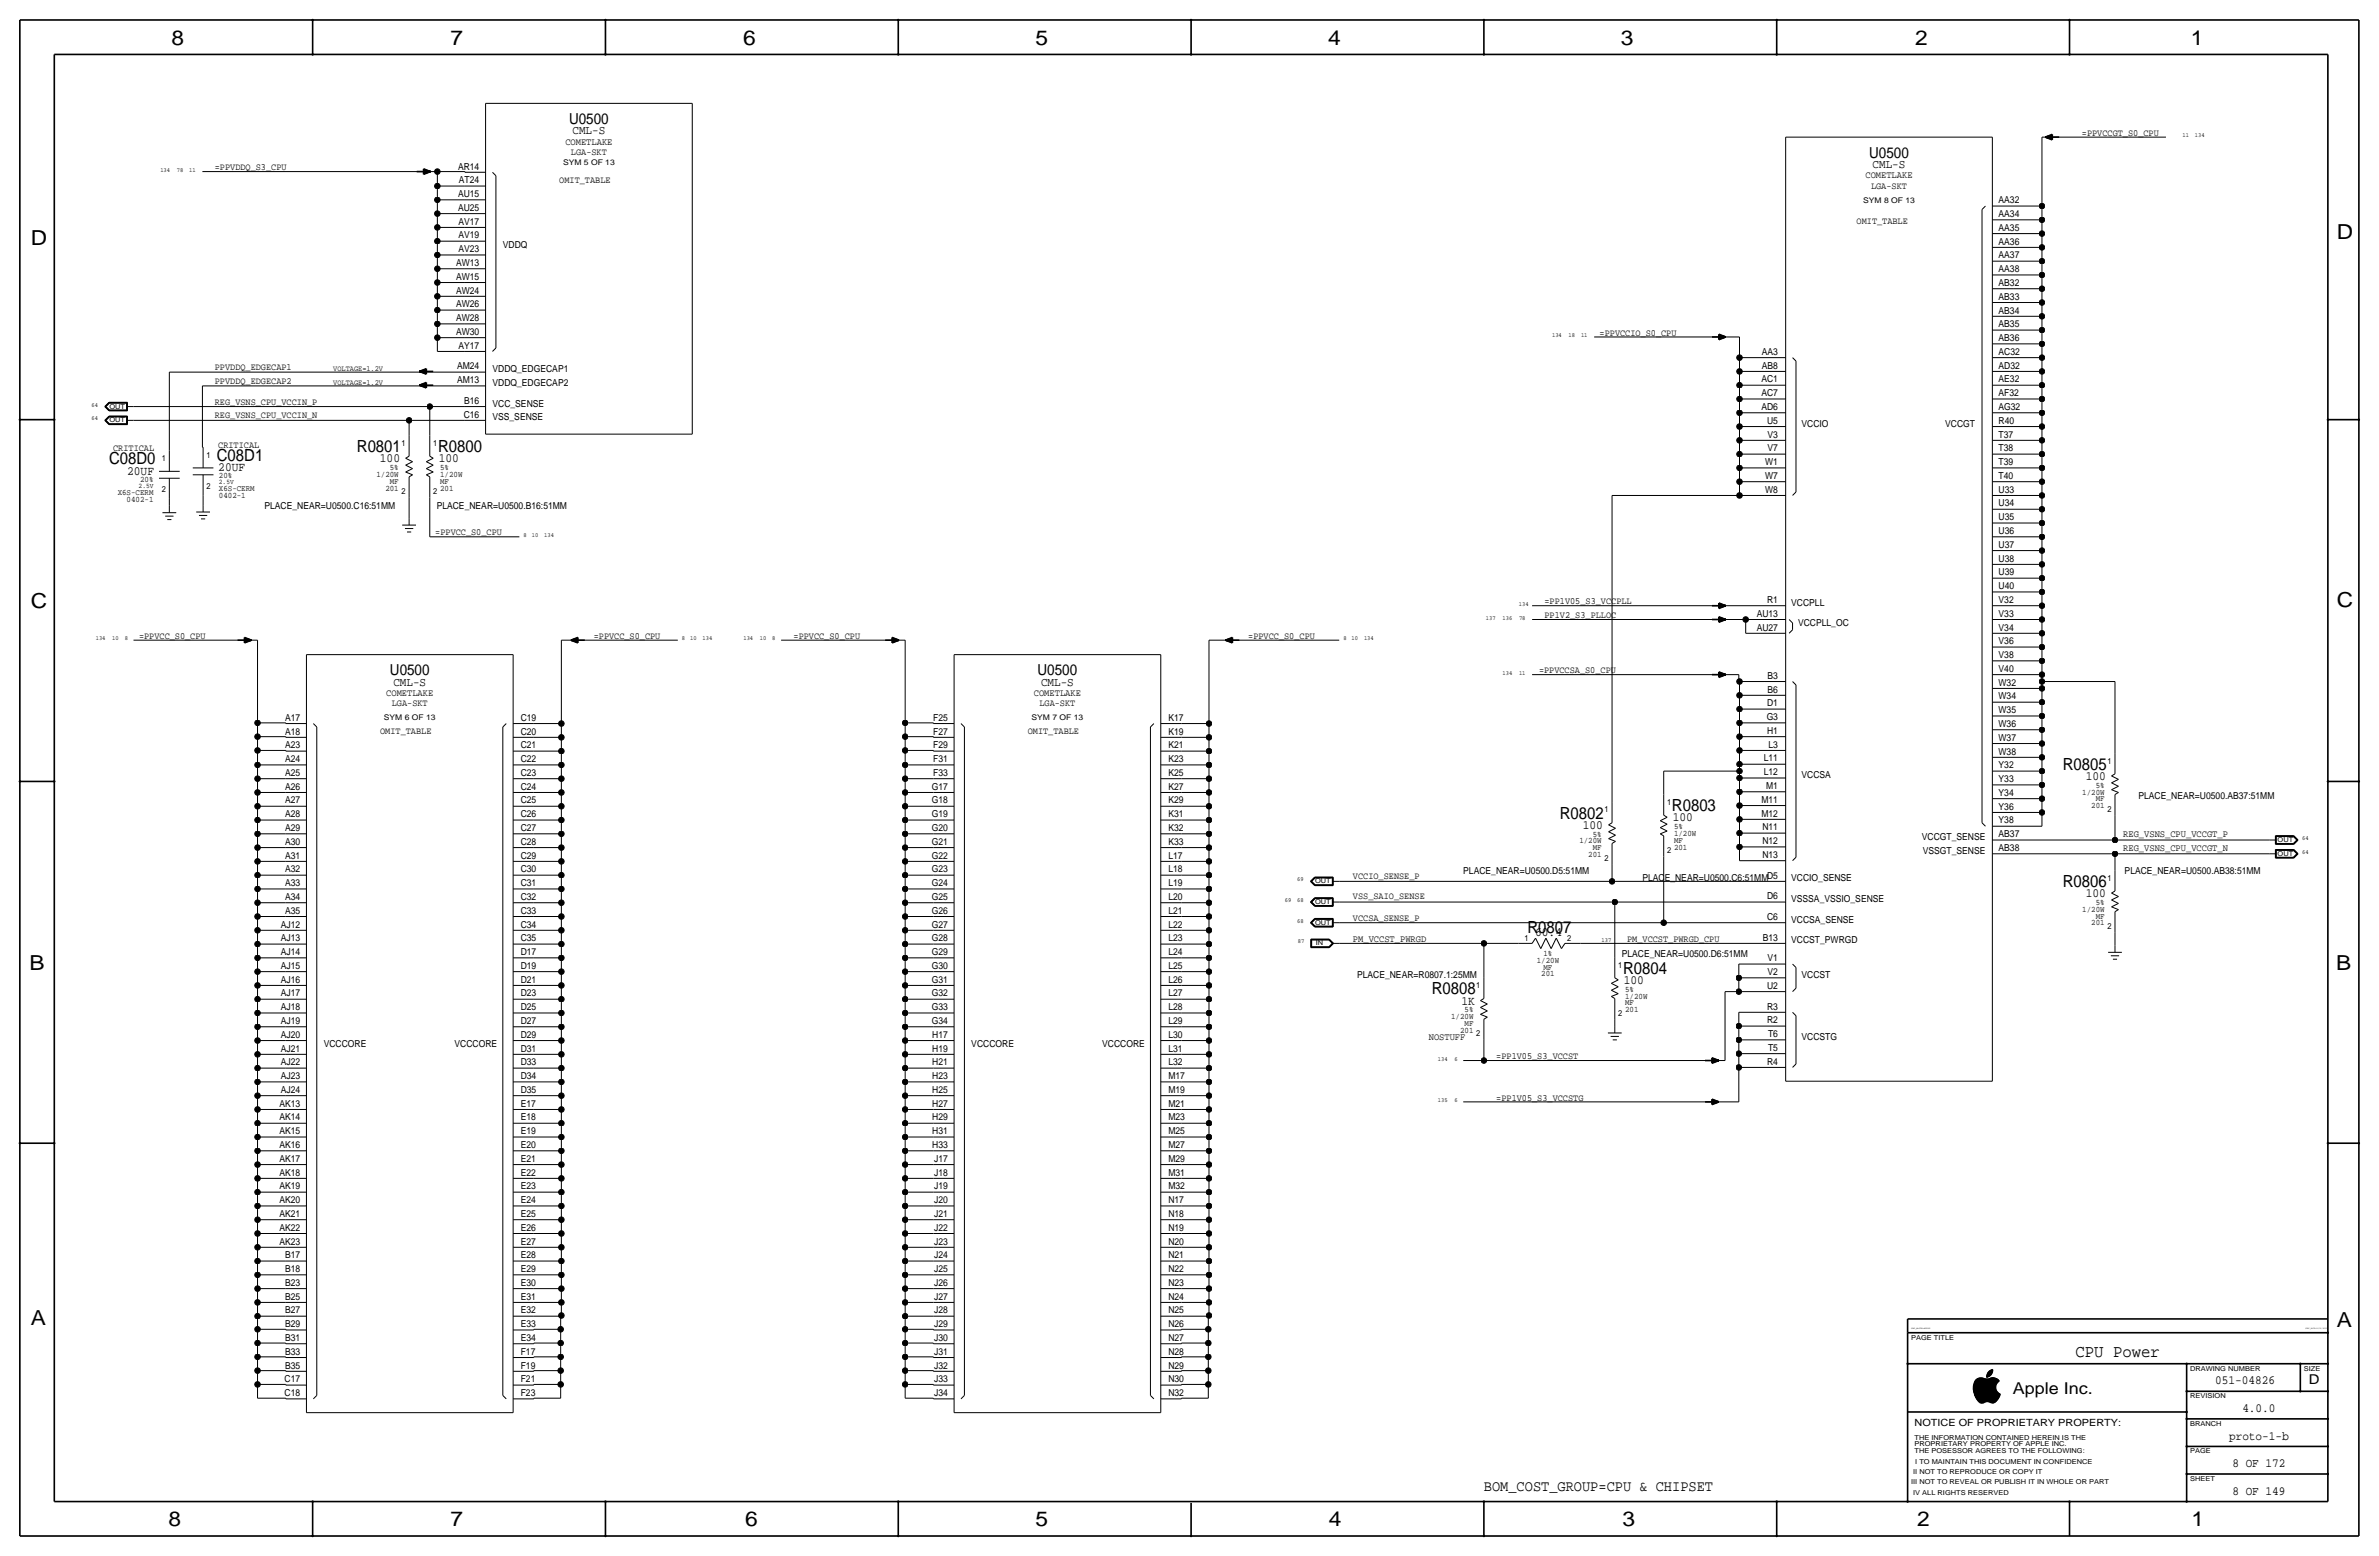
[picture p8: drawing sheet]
<svg xmlns="http://www.w3.org/2000/svg" width="877mm" height="574mm" viewBox="0 0 877 574" stroke-linecap="round" stroke-linejoin="round" font-family="sans-serif">
<defs><g id="words">
<g font-size="7.6">
<text x="63.2" y="16.5">8</text>
<text x="166.1" y="16.5">7</text>
<text x="274" y="16.5">6</text>
<text x="381.7" y="16.5">5</text>
<text x="489.7" y="16.5">4</text>
<text x="597.6" y="16.5">3</text>
<text x="706.1" y="16.5">2</text>
<text x="807.7" y="16.5">1</text>
<text x="861.5" y="88.1">D</text>
<text x="11.4" y="90.4">D</text>
<text x="11.4" y="224.3">C</text>
<text x="861.5" y="223.8">C</text>
<text x="10.9" y="357.6">B</text>
<text x="861.3" y="357.4">B</text>
<text x="11.4" y="488.4">A</text>
<text x="861.5" y="489.2">A</text>
<text x="62.2" y="562.6">8</text>
<text x="166.1" y="562.6">7</text>
<text x="274.8" y="562.6">6</text>
<text x="381.7" y="562.6">5</text>
<text x="489.9" y="562.6">4</text>
<text x="598.1" y="562.6">3</text>
<text x="706.8" y="562.6">2</text>
<text x="807.9" y="562.6">1</text>
</g>
<text font-size="6.5" x="765.2" y="500.1">CPU Power</text>
<g font-size="6.2">
<text x="131.6" y="166.6">R0801</text>
<text x="161.5" y="166.6">R0800</text>
<text x="40.2" y="171.2">C08D0</text>
<text x="80" y="169.9">C08D1</text>
<text x="760.5" y="283.7">R0805</text>
<text x="616.4" y="299">R0803</text>
<text x="575.1" y="301.8">R0802</text>
<text x="760.5" y="326.9">R0806</text>
<text x="563.1" y="343.9">R0807</text>
<text x="598.4" y="358.9">R0804</text>
<text x="527.8" y="366.5">R0808</text>
</g>
<text font-size="6" x="742.1" y="513.9">Apple Inc.</text>
<g font-size="5.6">
<text x="209.8" y="45.7">U0500</text>
<text x="689.1" y="58.2">U0500</text>
<text x="143.8" y="248.9">U0500</text>
<text x="382.5" y="248.9">U0500</text>
<text x="547.1" y="549.7">BOM_COST_GROUP=CPU &amp; CHIPSET</text>
</g>
<text font-size="5" x="851.2" y="510.3">D</text>
<g font-size="4.7">
<text x="80.5" y="173.7">20UF</text>
<text x="140" y="170.4">100</text>
<text x="161.7" y="170.4">100</text>
<text x="46.9" y="175">20UF</text>
<text x="768.9" y="287.5">100</text>
<text x="583.5" y="305.6">100</text>
<text x="616.7" y="302.8">100</text>
<text x="768.9" y="330.7">100</text>
<text x="566" y="344.9">60.4</text>
<text x="598.6" y="362.7">100</text>
<text x="538.8" y="370.3">1K</text>
</g>
<g font-size="4.6">
<text x="816.7" y="510.3">051-04826</text>
<text x="826.7" y="520.4">4.0.0</text>
<text x="821.8" y="530.6">proto-1-b</text>
<text x="823" y="540.8">8 OF 172</text>
<text x="823" y="550.9">8 OF 149</text>
</g>
<g font-size="4.5">
<text x="211.1" y="49.5">CML-S</text>
<text x="690.4" y="62">CML-S</text>
<text x="145" y="252.7">CML-S</text>
<text x="383.8" y="252.7">CML-S</text>
</g>
<text font-size="3.7" x="705.8" y="525.5">NOTICE OF PROPRIETARY PROPERTY:</text>
<g font-size="3.6">
<text x="208.4" y="53.3">COMETLAKE</text>
<text x="687.7" y="65.8">COMETLAKE</text>
<text x="142.4" y="256.5">COMETLAKE</text>
<text x="381.1" y="256.5">COMETLAKE</text>
<text x="782.8" y="308.6">REG_VSNS_CPU_VCCGT_P</text>
<text x="782.8" y="313.7">REG_VSNS_CPU_VCCGT_N</text>
<text x="498.8" y="347.2">PM_VCCST_PWRGD</text>
<text x="526.7" y="383.3">NOSTUFF</text>
</g>
<g font-size="3.5">
<text x="767.5" y="50">=PPVCCGT_S0_CPU</text>
<text x="210.5" y="57.2">LGA-SKT</text>
<text x="79.2" y="62.7">=PPVDDQ_S3_CPU</text>
<text x="168.9" y="62.5">AR14</text>
<text x="169.2" y="67.6">AT24</text>
<text x="206.2" y="67.3">OMIT_TABLE</text>
<text x="689.8" y="69.6">LGA-SKT</text>
<text x="168.9" y="77.7">AU25</text>
<text x="168.9" y="72.6">AU15</text>
<text x="736.8" y="74.9">AA32</text>
<text x="169" y="82.8">AV17</text>
<text x="684.5" y="82.6">OMIT_TABLE</text>
<text x="736.8" y="80">AA34</text>
<text x="169" y="87.9">AV19</text>
<text x="736.8" y="85.1">AA35</text>
<text x="169" y="93">AV23</text>
<text x="185.4" y="91.4">VDDQ</text>
<text x="736.8" y="95.3">AA37</text>
<text x="736.8" y="90.2">AA36</text>
<text x="168.2" y="98">AW13</text>
<text x="736.8" y="100.3">AA38</text>
<text x="168.2" y="103.1">AW15</text>
<text x="736.8" y="105.4">AB32</text>
<text x="168.2" y="113.3">AW26</text>
<text x="168.2" y="108.2">AW24</text>
<text x="736.8" y="110.5">AB33</text>
<text x="168.2" y="118.4">AW28</text>
<text x="736.8" y="115.6">AB34</text>
<text x="168.2" y="123.4">AW30</text>
<text x="589.7" y="123.7">=PPVCCIO_S0_CPU</text>
<text x="736.8" y="125.7">AB36</text>
<text x="736.8" y="120.7">AB35</text>
<text x="169" y="128.5">AY17</text>
<text x="649.6" y="130.8">AA3</text>
<text x="736.8" y="130.8">AC32</text>
<text x="79.2" y="136.4">PPVDDQ_EDGECAP1</text>
<text x="168.5" y="136.1">AM24</text>
<text x="181.6" y="137.2">VDDQ_EDGECAP1</text>
<text x="649.6" y="135.9">AB8</text>
<text x="736.8" y="135.9">AD32</text>
<text x="79.2" y="141.5">PPVDDQ_EDGECAP2</text>
<text x="168.5" y="141.2">AM13</text>
<text x="181.6" y="142.2">VDDQ_EDGECAP2</text>
<text x="649.4" y="141">AC1</text>
<text x="736.8" y="141">AE32</text>
<text x="79.2" y="149.1">REG_VSNS_CPU_VCCIN_P</text>
<text x="171.1" y="148.8">B16</text>
<text x="181.6" y="149.9">VCC_SENSE</text>
<text x="649.4" y="146.1">AC7</text>
<text x="736.8" y="146.1">AF32</text>
<text x="79.2" y="154.2">REG_VSNS_CPU_VCCIN_N</text>
<text x="171" y="153.9">C16</text>
<text x="181.6" y="154.9">VSS_SENSE</text>
<text x="649.4" y="151.1">AD6</text>
<text x="736.8" y="151.1">AG32</text>
<text x="651.5" y="156.2">U5</text>
<text x="651.7" y="161.3">V3</text>
<text x="664.2" y="157.2">VCCIO</text>
<text x="717.1" y="157.2">VCCGT</text>
<text x="736.8" y="161.3">T37</text>
<text x="736.8" y="156.2">R40</text>
<text x="41.7" y="166.4">CRITICAL</text>
<text x="80.5" y="165.1">CRITICAL</text>
<text x="651.7" y="166.4">V7</text>
<text x="736.8" y="166.4">T38</text>
<text x="650.8" y="171.5">W1</text>
<text x="736.8" y="171.5">T39</text>
<text x="650.8" y="176.5">W7</text>
<text x="736.8" y="176.5">T40</text>
<text x="650.8" y="181.6">W8</text>
<text x="736.8" y="181.6">U33</text>
<text x="97.5" y="187.7">PLACE_NEAR=U0500.C16:51MM</text>
<text x="161" y="187.7">PLACE_NEAR=U0500.B16:51MM</text>
<text x="736.8" y="191.8">U35</text>
<text x="736.8" y="186.7">U34</text>
<text x="160.5" y="197.4">=PPVCC_S0_CPU</text>
<text x="736.8" y="196.9">U36</text>
<text x="736.8" y="201.9">U37</text>
<text x="736.8" y="207">U38</text>
<text x="736.8" y="212.1">U39</text>
<text x="736.8" y="217.2">U40</text>
<text x="569.4" y="227.8">PP1V2_S3_PLLOC</text>
<text x="569.4" y="222.8">=PP1V05_S3_VCCPLL</text>
<text x="647.6" y="227.3">AU13</text>
<text x="651.5" y="222.3">R1</text>
<text x="660.3" y="223.3">VCCPLL</text>
<text x="736.8" y="227.3">V33</text>
<text x="736.8" y="222.3">V32</text>
<text x="647.6" y="232.4">AU27</text>
<text x="662.9" y="230.9">VCCPLL_OC</text>
<text x="736.8" y="232.4">V34</text>
<text x="51.3" y="235.5">=PPVCC_S0_CPU</text>
<text x="218.9" y="235.5">=PPVCC_S0_CPU</text>
<text x="292.6" y="235.5">=PPVCC_S0_CPU</text>
<text x="460.2" y="235.5">=PPVCC_S0_CPU</text>
<text x="736.8" y="237.5">V36</text>
<text x="736.8" y="242.6">V38</text>
<text x="567.4" y="248.2">=PPVCCSA_S0_CPU</text>
<text x="651.7" y="250.2">B3</text>
<text x="736.8" y="247.7">V40</text>
<text x="651.7" y="255.3">B6</text>
<text x="736.8" y="257.8">W34</text>
<text x="736.8" y="252.7">W32</text>
<text x="144.5" y="260.4">LGA-SKT</text>
<text x="383.2" y="260.4">LGA-SKT</text>
<text x="651.5" y="260.4">D1</text>
<text x="736.8" y="262.9">W35</text>
<text x="105.1" y="265.7">A17</text>
<text x="192" y="265.7">C19</text>
<text x="344" y="265.7">F25</text>
<text x="430.7" y="265.7">K17</text>
<text x="651.3" y="265.4">G3</text>
<text x="736.8" y="268">W36</text>
<text x="105.1" y="275.8">A23</text>
<text x="105.1" y="270.8">A18</text>
<text x="140.2" y="270.5">OMIT_TABLE</text>
<text x="192" y="275.8">C21</text>
<text x="192" y="270.8">C20</text>
<text x="344" y="275.8">F29</text>
<text x="344" y="270.8">F27</text>
<text x="378.9" y="270.5">OMIT_TABLE</text>
<text x="430.7" y="275.8">K21</text>
<text x="430.7" y="270.8">K19</text>
<text x="651.5" y="270.5">H1</text>
<text x="652" y="275.6">L3</text>
<text x="736.8" y="273.1">W37</text>
<text x="105.1" y="280.9">A24</text>
<text x="192" y="280.9">C22</text>
<text x="344" y="280.9">F31</text>
<text x="430.7" y="280.9">K23</text>
<text x="650.3" y="280.7">L11</text>
<text x="736.8" y="278.1">W38</text>
<text x="105.1" y="286">A25</text>
<text x="192" y="286">C23</text>
<text x="344" y="286">F33</text>
<text x="430.7" y="286">K25</text>
<text x="650.3" y="285.8">L12</text>
<text x="664.2" y="286.8">VCCSA</text>
<text x="736.8" y="283.2">Y32</text>
<text x="105.1" y="291.1">A26</text>
<text x="192" y="291.1">C24</text>
<text x="343.5" y="291.1">G17</text>
<text x="430.7" y="291.1">K27</text>
<text x="651.1" y="290.8">M1</text>
<text x="736.8" y="293.4">Y34</text>
<text x="736.8" y="288.3">Y33</text>
<text x="105.1" y="296.2">A27</text>
<text x="192" y="296.2">C25</text>
<text x="343.5" y="296.2">G18</text>
<text x="430.7" y="296.2">K29</text>
<text x="649.4" y="295.9">M11</text>
<text x="736.8" y="298.5">Y36</text>
<text x="788.4" y="294.4">PLACE_NEAR=U0500.AB37:51MM</text>
<text x="105.1" y="301.2">A28</text>
<text x="192" y="301.2">C26</text>
<text x="343.5" y="301.2">G19</text>
<text x="430.7" y="301.2">K31</text>
<text x="649.4" y="301">M12</text>
<text x="736.8" y="303.5">Y38</text>
<text x="105.1" y="311.4">A30</text>
<text x="105.1" y="306.3">A29</text>
<text x="192" y="311.4">C28</text>
<text x="192" y="306.3">C27</text>
<text x="343.5" y="311.4">G21</text>
<text x="343.5" y="306.3">G20</text>
<text x="430.7" y="311.4">K33</text>
<text x="430.7" y="306.3">K32</text>
<text x="649.7" y="311.2">N12</text>
<text x="649.7" y="306.1">N11</text>
<text x="708.5" y="309.6">VCCGT_SENSE</text>
<text x="736.8" y="308.6">AB37</text>
<text x="105.1" y="316.5">A31</text>
<text x="192" y="316.5">C29</text>
<text x="343.5" y="316.5">G22</text>
<text x="430.7" y="316.5">L17</text>
<text x="649.7" y="316.2">N13</text>
<text x="708.9" y="314.7">VSSGT_SENSE</text>
<text x="736.8" y="313.7">AB38</text>
<text x="105.1" y="321.6">A32</text>
<text x="192" y="321.6">C30</text>
<text x="343.5" y="321.6">G23</text>
<text x="430.7" y="321.6">L18</text>
<text x="498.8" y="323.9">VCCIO_SENSE_P</text>
<text x="539.4" y="322.3">PLACE_NEAR=U0500.D5:51MM</text>
<text x="651.5" y="323.9">D5</text>
<text x="783.3" y="322.3">PLACE_NEAR=U0500.AB38:51MM</text>
<text x="105.1" y="326.6">A33</text>
<text x="192" y="326.6">C31</text>
<text x="343.5" y="326.6">G24</text>
<text x="430.7" y="326.6">L19</text>
<text x="605.5" y="324.9">PLACE_NEAR=U0500.C6:51MM</text>
<text x="660.3" y="324.9">VCCIO_SENSE</text>
<text x="105.1" y="331.7">A34</text>
<text x="192" y="331.7">C32</text>
<text x="343.5" y="331.7">G25</text>
<text x="430.7" y="331.7">L20</text>
<text x="498.8" y="331.2">VSS_SAIO_SENSE</text>
<text x="651.5" y="331.5">D6</text>
<text x="660.3" y="332.5">VSSSA_VSSIO_SENSE</text>
<text x="103.5" y="341.9">AJ12</text>
<text x="105.1" y="336.8">A35</text>
<text x="192" y="341.9">C34</text>
<text x="192" y="336.8">C33</text>
<text x="343.5" y="341.9">G27</text>
<text x="343.5" y="336.8">G26</text>
<text x="430.7" y="341.9">L22</text>
<text x="430.7" y="336.8">L21</text>
<text x="498.8" y="339.3">VCCSA_SENSE_P</text>
<text x="651.5" y="339.1">C6</text>
<text x="660.3" y="340.1">VCCSA_SENSE</text>
<text x="103.5" y="347">AJ13</text>
<text x="192" y="347">C35</text>
<text x="343.5" y="347">G28</text>
<text x="430.7" y="347">L23</text>
<text x="599.9" y="347.2">PM_VCCST_PWRGD_CPU</text>
<text x="649.9" y="346.7">B13</text>
<text x="660.3" y="347.7">VCCST_PWRGD</text>
<text x="103.5" y="352">AJ14</text>
<text x="192" y="352">D17</text>
<text x="343.5" y="352">G29</text>
<text x="430.7" y="352">L24</text>
<text x="597.9" y="352.8">PLACE_NEAR=U0500.D6:51MM</text>
<text x="103.5" y="357.1">AJ15</text>
<text x="192" y="357.1">D19</text>
<text x="343.5" y="357.1">G30</text>
<text x="430.7" y="357.1">L25</text>
<text x="651.7" y="359.4">V2</text>
<text x="651.7" y="354.3">V1</text>
<text x="103.5" y="362.2">AJ16</text>
<text x="192" y="362.2">D21</text>
<text x="343.5" y="362.2">G31</text>
<text x="430.7" y="362.2">L26</text>
<text x="500.3" y="360.4">PLACE_NEAR=R0807.1:25MM</text>
<text x="651.5" y="364.5">U2</text>
<text x="664.2" y="360.4">VCCST</text>
<text x="103.5" y="367.3">AJ17</text>
<text x="192" y="367.3">D23</text>
<text x="343.5" y="367.3">G32</text>
<text x="430.7" y="367.3">L27</text>
<text x="103.5" y="377.4">AJ19</text>
<text x="103.5" y="372.4">AJ18</text>
<text x="192" y="377.4">D27</text>
<text x="192" y="372.4">D25</text>
<text x="343.5" y="377.4">G34</text>
<text x="343.5" y="372.4">G33</text>
<text x="430.7" y="377.4">L29</text>
<text x="430.7" y="372.4">L28</text>
<text x="651.5" y="372.1">R3</text>
<text x="651.5" y="377.2">R2</text>
<text x="103.5" y="382.5">AJ20</text>
<text x="192" y="382.5">D29</text>
<text x="343.7" y="382.5">H17</text>
<text x="430.7" y="382.5">L30</text>
<text x="651.8" y="382.3">T6</text>
<text x="664.2" y="383.3">VCCSTG</text>
<text x="103.5" y="387.6">AJ21</text>
<text x="119.3" y="386.1">VCCCORE</text>
<text x="167.6" y="386.1">VCCCORE</text>
<text x="192" y="387.6">D31</text>
<text x="343.7" y="387.6">H19</text>
<text x="358.1" y="386.1">VCCCORE</text>
<text x="406.3" y="386.1">VCCCORE</text>
<text x="430.7" y="387.6">L31</text>
<text x="651.8" y="387.4">T5</text>
<text x="103.5" y="392.7">AJ22</text>
<text x="192" y="392.7">D33</text>
<text x="343.7" y="392.7">H21</text>
<text x="430.7" y="392.7">L32</text>
<text x="551.6" y="390.4">=PP1V05_S3_VCCST</text>
<text x="651.5" y="392.4">R4</text>
<text x="103.5" y="397.8">AJ23</text>
<text x="192" y="397.8">D34</text>
<text x="343.7" y="397.8">H23</text>
<text x="430.7" y="397.8">M17</text>
<text x="103" y="407.9">AK13</text>
<text x="103.5" y="402.8">AJ24</text>
<text x="192" y="407.9">E17</text>
<text x="192" y="402.8">D35</text>
<text x="343.7" y="407.9">H27</text>
<text x="343.7" y="402.8">H25</text>
<text x="430.7" y="407.9">M21</text>
<text x="430.7" y="402.8">M19</text>
<text x="551.6" y="405.6">=PP1V05_S3_VCCSTG</text>
<text x="103" y="413">AK14</text>
<text x="192" y="413">E18</text>
<text x="343.7" y="413">H29</text>
<text x="430.7" y="413">M23</text>
<text x="103" y="418.1">AK15</text>
<text x="192" y="418.1">E19</text>
<text x="343.7" y="418.1">H31</text>
<text x="430.7" y="418.1">M25</text>
<text x="103" y="423.2">AK16</text>
<text x="192" y="423.2">E20</text>
<text x="343.7" y="423.2">H33</text>
<text x="430.7" y="423.2">M27</text>
<text x="103" y="428.2">AK17</text>
<text x="192" y="428.2">E21</text>
<text x="344.4" y="428.2">J17</text>
<text x="430.7" y="428.2">M29</text>
<text x="103" y="433.3">AK18</text>
<text x="192" y="433.3">E22</text>
<text x="344.4" y="433.3">J18</text>
<text x="430.7" y="433.3">M31</text>
<text x="103" y="443.5">AK20</text>
<text x="103" y="438.4">AK19</text>
<text x="192" y="443.5">E24</text>
<text x="192" y="438.4">E23</text>
<text x="344.4" y="443.5">J20</text>
<text x="344.4" y="438.4">J19</text>
<text x="430.7" y="443.5">N17</text>
<text x="430.7" y="438.4">M32</text>
<text x="103" y="448.6">AK21</text>
<text x="192" y="448.6">E25</text>
<text x="344.4" y="448.6">J21</text>
<text x="430.7" y="448.6">N18</text>
<text x="103" y="453.6">AK22</text>
<text x="192" y="453.6">E26</text>
<text x="344.4" y="453.6">J22</text>
<text x="430.7" y="453.6">N19</text>
<text x="103" y="458.7">AK23</text>
<text x="192" y="458.7">E27</text>
<text x="344.4" y="458.7">J23</text>
<text x="430.7" y="458.7">N20</text>
<text x="105.1" y="463.8">B17</text>
<text x="192" y="463.8">E28</text>
<text x="344.4" y="463.8">J24</text>
<text x="430.7" y="463.8">N21</text>
<text x="105.1" y="474">B23</text>
<text x="105.1" y="468.9">B18</text>
<text x="192" y="474">E30</text>
<text x="192" y="468.9">E29</text>
<text x="344.4" y="474">J26</text>
<text x="344.4" y="468.9">J25</text>
<text x="430.7" y="474">N23</text>
<text x="430.7" y="468.9">N22</text>
<text x="105.1" y="479">B25</text>
<text x="192" y="479">E31</text>
<text x="344.4" y="479">J27</text>
<text x="430.7" y="479">N24</text>
<text x="105.1" y="484.1">B27</text>
<text x="192" y="484.1">E32</text>
<text x="344.4" y="484.1">J28</text>
<text x="430.7" y="484.1">N25</text>
<text x="105.1" y="489.2">B29</text>
<text x="192" y="489.2">E33</text>
<text x="344.4" y="489.2">J29</text>
<text x="430.7" y="489.2">N26</text>
<text x="105.1" y="494.3">B31</text>
<text x="192" y="494.3">E34</text>
<text x="344.4" y="494.3">J30</text>
<text x="430.7" y="494.3">N27</text>
<text x="105.1" y="499.4">B33</text>
<text x="192" y="499.4">F17</text>
<text x="344.4" y="499.4">J31</text>
<text x="430.7" y="499.4">N28</text>
<text x="104.9" y="509.5">C17</text>
<text x="105.1" y="504.4">B35</text>
<text x="192" y="509.5">F21</text>
<text x="192" y="504.4">F19</text>
<text x="344.4" y="509.5">J33</text>
<text x="344.4" y="504.4">J32</text>
<text x="430.7" y="509.5">N30</text>
<text x="430.7" y="504.4">N29</text>
<text x="104.9" y="514.6">C18</text>
<text x="192" y="514.6">F23</text>
<text x="344.4" y="514.6">J34</text>
<text x="430.7" y="514.6">N32</text>
</g>
<g font-size="3.1">
<text x="148" y="164.3">1</text>
<text x="159.7" y="164.3">1</text>
<text x="59.6" y="169.9">1</text>
<text x="76.1" y="168.7">1</text>
<text x="143.7" y="173.2">5%</text>
<text x="162.3" y="173.2">5%</text>
<text x="51.6" y="177.5">20%</text>
<text x="80.7" y="176.3">20%</text>
<text x="138.8" y="175.8">1/20W</text>
<text x="143.7" y="178.3">MF</text>
<text x="162.3" y="178.3">MF</text>
<text x="162.3" y="175.8">1/20W</text>
<text x="43.4" y="182.4">X6S-CERM</text>
<text x="46.7" y="184.9">0402-1</text>
<text x="59.6" y="181.4">2</text>
<text x="76.1" y="180.1">2</text>
<text x="80.7" y="181.1">X6S-CERM</text>
<text x="80.7" y="183.6">0402-1</text>
<text x="142.1" y="180.8">201</text>
<text x="148" y="182.1">2</text>
<text x="159.7" y="182.1">2</text>
<text x="162.3" y="180.8">201</text>
<text x="776.9" y="281.4">1</text>
<text x="767.7" y="292.9">1/20W</text>
<text x="772.6" y="290.3">5%</text>
<text x="591.5" y="299.5">1</text>
<text x="614.6" y="296.7">1</text>
<text x="771" y="297.9">201</text>
<text x="772.6" y="295.4">MF</text>
<text x="776.9" y="299.2">2</text>
<text x="617.2" y="305.6">5%</text>
<text x="582.3" y="310.9">1/20W</text>
<text x="587.2" y="308.4">5%</text>
<text x="617.2" y="308.1">1/20W</text>
<text x="617.2" y="310.6">MF</text>
<text x="585.6" y="316">201</text>
<text x="587.2" y="313.4">MF</text>
<text x="591.5" y="317.2">2</text>
<text x="614.6" y="314.5">2</text>
<text x="617.2" y="313.2">201</text>
<text x="776.9" y="324.6">1</text>
<text x="772.6" y="333.5">5%</text>
<text x="767.7" y="336">1/20W</text>
<text x="771" y="341.1">201</text>
<text x="772.6" y="338.6">MF</text>
<text x="562" y="347">1</text>
<text x="577.8" y="347">2</text>
<text x="776.9" y="342.4">2</text>
<text x="569" y="352.3">1%</text>
<text x="566.6" y="354.8">1/20W</text>
<text x="568.2" y="359.9">201</text>
<text x="569" y="357.4">MF</text>
<text x="596.6" y="356.6">1</text>
<text x="544.3" y="364.2">1</text>
<text x="599.1" y="365.5">5%</text>
<text x="599.1" y="370.6">MF</text>
<text x="599.1" y="368">1/20W</text>
<text x="535" y="375.7">1/20W</text>
<text x="540" y="373.1">5%</text>
<text x="596.6" y="374.4">2</text>
<text x="599.1" y="373.1">201</text>
<text x="538.3" y="380.7">201</text>
<text x="540" y="378.2">MF</text>
<text x="544.3" y="382">2</text>
</g>
<g font-size="2.9">
<text x="207.6" y="61">SYM 5 OF 13</text>
<text x="686.9" y="74.7">SYM 8 OF 13</text>
<text x="122.9" y="136.9">VOLTAGE=1.2V</text>
<text x="122.9" y="142">VOLTAGE=1.2V</text>
<text x="141.5" y="265.4">SYM 6 OF 13</text>
<text x="380.3" y="265.4">SYM 7 OF 13</text>
</g>
<g font-size="2.6">
<text x="51.1" y="179.8">2.5V</text>
<text x="80.7" y="178.6">2.5V</text>
</g>
<g font-size="2.5">
<text x="40.3" y="155.7">OUT</text>
<text x="40.3" y="150.6">OUT</text>
<text x="839.7" y="310.4">OUT</text>
<text x="839.7" y="315.5">OUT</text>
<text x="484.8" y="325.6">OUT</text>
<text x="484.8" y="333.2">OUT</text>
<text x="484.8" y="340.9">OUT</text>
<text x="485.1" y="348.5">IN</text>
<text x="704.5" y="493.8">PAGE TITLE</text>
<text x="807.4" y="505.2">DRAWING NUMBER</text>
<text x="849.3" y="505.2">SIZE</text>
<text x="807.4" y="515.4">REVISION</text>
<text x="807.4" y="525.5">BRANCH</text>
<text x="705.8" y="533.1">PROPRIETARY PROPERTY OF APPLE INC.</text>
<text x="705.8" y="530.6">THE INFORMATION CONTAINED HEREIN IS THE</text>
<text x="705.8" y="535.7">THE POSESSOR AGREES TO THE FOLLOWING:</text>
<text x="706.1" y="539.5">I TO MAINTAIN THIS DOCUMENT IN CONFIDENCE</text>
<text x="807.4" y="535.7">PAGE</text>
<text x="705.3" y="543.3">II NOT TO REPRODUCE OR COPY IT</text>
<text x="807.4" y="545.8">SHEET</text>
<text x="704.5" y="547.1">III NOT TO REVEAL OR PUBLISH IT IN WHOLE OR PART</text>
<text x="705.3" y="550.9">IV ALL RIGHTS RESERVED</text>
</g>
<g font-size="2.3">
<text x="804.6" y="50.5">11</text>
<text x="809.2" y="50.5">134</text>
<text x="59.1" y="63.2">134</text>
<text x="65.2" y="63.2">78</text>
<text x="69.8" y="63.2">11</text>
<text x="572.2" y="124.2">134</text>
<text x="578.3" y="124.2">18</text>
<text x="582.9" y="124.2">11</text>
<text x="33.8" y="149.9">64</text>
<text x="33.8" y="154.9">64</text>
<text x="193" y="197.9">8</text>
<text x="196" y="197.9">10</text>
<text x="200.6" y="197.9">134</text>
<text x="560" y="223.3">134</text>
<text x="547.8" y="228.3">137</text>
<text x="553.9" y="228.3">136</text>
<text x="560" y="228.3">78</text>
<text x="35.3" y="236">134</text>
<text x="41.4" y="236">10</text>
<text x="46" y="236">8</text>
<text x="251.4" y="236">8</text>
<text x="254.5" y="236">10</text>
<text x="259" y="236">134</text>
<text x="274.1" y="236">134</text>
<text x="280.2" y="236">10</text>
<text x="284.7" y="236">8</text>
<text x="495.2" y="236">8</text>
<text x="498.3" y="236">10</text>
<text x="502.9" y="236">134</text>
<text x="553.9" y="248.7">134</text>
<text x="560" y="248.7">11</text>
<text x="848.8" y="309.6">64</text>
<text x="848.8" y="314.7">64</text>
<text x="478.3" y="324.9">69</text>
<text x="473.7" y="332.5">69</text>
<text x="478.3" y="332.5">68</text>
<text x="478.3" y="340.1">68</text>
<text x="478.4" y="347.7">87</text>
<text x="590.4" y="347.2">137</text>
<text x="530.1" y="390.9">134</text>
<text x="536.2" y="390.9">6</text>
<text x="530.1" y="406.1">135</text>
<text x="536.2" y="406.1">6</text>
</g>
<g font-size=".8">
<text x="704.5" y="490">SYNC_MASTER=MURPHY</text>
<text x="849.9" y="490">SYNC_DATE=10/31/2019</text>
</g>
</g></defs>
<g fill="none" stroke="#000" stroke-width=".37">
<path d="M179 38.1h76.2zM179 38.1v121.9zM255.2 38.1v121.9zM658.3 50.5h76.2zM658.3 50.5v348zM734.5 50.5v348zM752.8 50.5h45.7zM752.8 50.5v25.4zM74.6 63.2h86.6zM161.2 63.2h10.2zM161.2 63.2v5.4zM161.2 68.6h10.2z"/>
<path d="M161.2 68.6v5.1zM161.2 73.7h10.2zM161.2 73.7v5zM161.2 78.7h10.2zM161.2 78.7v5.1zM171.4 63.2v.3zM171.4 78.5v.2zM171.4 63.5h7.6zM171.4 68.6h7.6zM171.4 78.7h7.6zM171.4 73.7h7.6zM181.6 63.5l1.2 1.3z"/>
<path d="M182.8 64.8v63.5zM730.7 77.2l1.3-1.3zM730.7 77.2v226.1zM734.5 75.9h7.6zM742.1 75.9h10.7zM752.8 75.9v5.1zM161.2 83.8h10.2zM161.2 83.8v5.1zM161.2 88.9h10.2zM161.2 88.9v5.1zM161.2 94h10.2zM161.2 94v5.1z"/>
<path d="M161.2 99.1h10.2zM161.2 99.1v5zM171.4 83.8h7.6zM171.4 94h7.6zM171.4 88.9h7.6zM171.4 99.1h7.6zM734.5 91.2h7.6zM734.5 86.1h7.6zM734.5 81h7.6zM734.5 96.3h7.6zM742.1 81h10.7zM742.1 86.1h10.7z"/>
<path d="M742.1 91.2h10.7zM742.1 96.3h10.7zM752.8 81v5.1zM752.8 86.1v5.1zM752.8 91.2v5.1zM752.8 96.3v5zM161.2 104.1h10.2zM161.2 104.1v5.1zM161.2 109.2h10.2zM161.2 109.2v5.1zM161.2 114.3h10.2zM161.2 114.3v5.1z"/>
<path d="M161.2 119.4h10.2zM161.2 119.4v5.1zM171.4 104.1h7.6zM171.4 109.2h7.6zM171.4 119.4h7.6zM171.4 114.3h7.6zM734.5 101.3h7.6zM734.5 116.6h7.6zM734.5 106.4h7.6zM734.5 111.5h7.6zM742.1 101.3h10.7zM742.1 106.4h10.7z"/>
<path d="M742.1 111.5h10.7zM742.1 116.6h10.7zM752.8 101.3v5.1zM752.8 106.4v5.1zM752.8 111.5v5.1zM752.8 116.6v5.1zM62.4 137.2h109zM62.4 137.2v28.9zM161.2 124.5h10.2zM161.2 124.5v5zM161.2 129.5h10.2zM171.4 124.5h7.6z"/>
<path d="M171.4 129.5h7.6zM171.4 137.2h7.6zM182.8 128.3l-1.2 1.2zM587.7 124.2h53.6zM641.3 124.2v7.6zM641.3 131.8h9.4zM641.3 131.8v5.1zM641.3 136.9h9.4zM641.3 136.9v5.1zM650.7 136.9h7.6zM650.7 131.8h7.6zM660.9 131.8l1.2 1.3z"/>
<path d="M662.1 133.1v48.3zM734.5 136.9h7.6zM734.5 131.8h7.6zM734.5 126.7h7.6zM734.5 121.7h7.6zM742.1 121.7h10.7zM742.1 126.7h10.7zM742.1 131.8h10.7zM742.1 136.9h10.7zM752.8 121.7v5zM752.8 126.7v5.1zM752.8 131.8v5.1z"/>
<path d="M752.8 136.9v5.1zM38.6 154.9l1.6-1.5zM38.6 154.9l1.6 1.6zM38.6 149.9l1.6-1.6zM38.6 149.9l1.6 1.5zM38.8 154.9l1.4 1.5zM38.8 154.9l1.4-1.4zM38.8 149.9l1.4 1.4zM38.9 154.9l1.4-1.3zM38.9 154.9l1.4 1.4zM38.9 149.9l1.4 1.3zM39.1 154.9l1.2-1.2z"/>
<path d="M39.1 154.9l1.2 1.3zM39.1 149.9l1.2 1.2zM40.2 153.4h6.8zM40.2 156.5h6.8zM40.2 148.3h6.8zM40.2 151.4h6.8zM40.2 153.5h6.7zM40.2 156.4h6.7zM40.2 148.4l-1.4 1.5zM40.2 148.4h6.7zM40.2 151.3h6.7zM40.3 153.6h6.5z"/>
<path d="M40.3 156.3h6.5zM40.3 148.5l-1.4 1.4zM40.3 148.5h6.5zM40.3 151.2h6.5zM40.3 153.7h6.4zM40.3 156.2h6.4zM40.3 148.6l-1.2 1.3zM40.3 148.6h6.4zM40.3 151.1h6.4zM46.7 154.9h2.5zM46.7 153.7v2.5zM46.7 149.9h2.5z"/>
<path d="M46.7 148.6v2.5zM46.8 153.6v2.7zM46.8 148.5v2.7zM46.9 153.5v2.9zM46.9 148.4v2.9zM47 153.4v3.1zM47 148.3v3.1zM49.2 154.9h101.6zM49.2 149.9h109.2zM74.6 142.2h96.8zM74.6 142.2v22.6zM150.8 154.9h20.6z"/>
<path d="M150.8 154.9v5.6zM158.4 149.9h13zM158.4 149.9v10.6zM171.4 142.2h7.6zM171.4 149.9h7.6zM171.4 154.9h7.6zM641.3 142h9.4zM641.3 142v5.1zM641.3 147.1h9.4zM641.3 147.1v5zM641.3 152.1h9.4zM641.3 152.1v5.1z"/>
<path d="M641.3 157.2h9.4zM641.3 157.2v5.1zM650.7 147.1h7.6zM650.7 157.2h7.6zM650.7 152.1h7.6zM650.7 142h7.6zM734.5 152.1h7.6zM734.5 147.1h7.6zM734.5 142h7.6zM734.5 157.2h7.6zM742.1 142h10.7zM742.1 147.1h10.7z"/>
<path d="M742.1 152.1h10.7zM742.1 157.2h10.7zM752.8 142v5.1zM752.8 147.1v5zM752.8 152.1v5.1zM752.8 157.2v5.1zM58.6 173.7h7.6zM58.6 176.3h7.6zM62.4 166.1v7.6zM62.4 176.3v7.6zM71.1 172.5h7.6zM71.1 175h7.6z"/>
<path d="M74.6 164.8h.3zM74.9 164.8v7.7zM74.9 175v7.6zM149.6 174l2.5 1zM149.6 174l2.5-1.3zM149.6 171.5l2.5 1.2zM149.6 171.5l2.5-1.3zM149.6 168.9l1.2-.8zM149.6 168.9l2.5 1.3zM150.8 175.8v7.6zM150.8 175.8l1.3-.8zM150.8 160.5v7.6z"/>
<path d="M157.2 175l1.2 .8zM157.2 175l2.5-1zM157.2 172.7l2.5 1.3zM157.2 172.7l2.5-1.2zM157.2 170.2l2.5 1.3zM157.2 170.2l2.5-1.3zM158.4 175.8v7.6zM158.4 160.5v7.6zM158.4 168.1l1.3 .8zM179 160h76.2zM641.3 162.3h9.4zM641.3 162.3v5.1z"/>
<path d="M641.3 167.4h9.4zM641.3 167.4v5.1zM641.3 172.5h9.4zM641.3 172.5v5zM641.3 177.5h9.4zM641.3 177.5v5.1zM650.7 177.5h7.6zM650.7 172.5h7.6zM650.7 167.4h7.6zM650.7 162.3h7.6zM734.5 162.3h7.6zM734.5 167.4h7.6z"/>
<path d="M734.5 172.5h7.6zM734.5 177.5h7.6zM742.1 162.3h10.7zM742.1 167.4h10.7zM742.1 172.5h10.7zM742.1 177.5h10.7zM752.8 162.3v5.1zM752.8 167.4v5.1zM752.8 172.5v5zM752.8 177.5v5.1zM59.9 189h5.1zM60.9 190.2h3.1z"/>
<path d="M61.7 191.5h1.5zM62.4 183.9v2.5zM62.4 186.4v2.6zM72.3 188.7h5.1zM73.4 190h3zM74.1 191.3h1.5zM74.9 182.6v3.6zM74.9 186.2v2.5zM148.3 193.5h5.1zM149.3 194.8h3zM150.1 196.1h1.5zM150.8 183.4v7.6z"/>
<path d="M150.8 191v2.5zM158.4 197.9h33.1zM158.4 183.4v14.5zM594.3 182.6h47zM594.3 182.6v113.1zM641.3 182.6h9.4zM650.7 182.6h7.6zM662.1 181.4l-1.2 1.2zM734.5 182.6h7.6zM734.5 187.7h7.6zM734.5 192.8h7.6zM734.5 197.9h7.6z"/>
<path d="M742.1 182.6h10.7zM742.1 187.7h10.7zM742.1 192.8h10.7zM742.1 197.9h10.7zM752.8 182.6v5.1zM752.8 187.7v5.1zM752.8 192.8v5.1zM752.8 197.9v5zM734.5 202.9h7.6zM734.5 208h7.6zM734.5 213.1h7.6zM734.5 218.2h7.6z"/>
<path d="M742.1 202.9h10.7zM742.1 208h10.7zM742.1 213.1h10.7zM742.1 218.2h10.7zM752.8 202.9v5.1zM752.8 208v5.1zM752.8 213.1v5.1zM752.8 218.2v5.1zM49.2 236h45.7zM94.9 236v30.4zM207 236h42.9zM207 236v30.7z"/>
<path d="M288 236h45.7zM333.7 236v30.4zM445.7 236h48zM445.7 236v30.7zM564.8 223.3h85.9zM564.8 228.3h78.8zM643.6 228.3h7.1zM643.6 228.3v5.1zM643.6 233.4h7.1zM650.7 233.4h7.6zM650.7 228.3h7.6zM650.7 223.3h7.6z"/>
<path d="M659.6 228.3l1.3 1.3zM660.9 229.6v2.6zM660.9 232.2l-1.3 1.2zM734.5 223.3h7.6zM734.5 228.3h7.6zM734.5 233.4h7.6zM734.5 238.5h7.6zM742.1 223.3h10.7zM742.1 228.3h10.7zM742.1 233.4h10.7zM742.1 238.5h10.7zM752.8 223.3v5z"/>
<path d="M752.8 228.3v5.1zM752.8 233.4v5.1zM752.8 238.5v5.1zM113 241.3h76.2zM113 241.3v279.4zM189.2 241.3v279.4zM351.7 241.3h76.2zM351.7 241.3v279.4zM427.9 241.3v279.4zM564.8 248.7h76.2zM641 248.7v2.5zM641 251.2h.3z"/>
<path d="M641.3 251.2h9.4zM641.3 251.2v5.1zM641.3 256.3h9.4zM641.3 256.3v5.1zM650.7 256.3h7.6zM650.7 251.2h7.6zM660.9 251.2l1.2 1.3zM662.1 252.5v63.5zM734.5 253.7h7.6zM734.5 243.6h7.6zM734.5 248.7h7.6zM734.5 258.8h7.6z"/>
<path d="M742.1 243.6h10.7zM742.1 248.7h10.7zM742.1 253.7h10.7zM742.1 258.8h10.7zM752.8 243.6v5.1zM752.8 248.7v2.5zM752.8 251.2h26.9zM752.8 251.2v2.5zM752.8 253.7v5.1zM752.8 258.8v5.1zM779.7 251.2v26.4zM94.9 266.4h10.5z"/>
<path d="M94.9 266.4v5.1zM94.9 271.5h10.5zM94.9 271.5v5.1zM94.9 276.6h10.5zM94.9 276.6v5.3zM105.4 266.4v.3zM105.4 271.5v.3zM105.4 276.6v.3zM105.4 276.9h7.6zM105.4 266.7h7.6zM105.4 271.8h7.6zM115.5 266.7l1.3 1.3z"/>
<path d="M116.8 268v246.4zM185.4 268l1.2-1.3zM185.4 268v246.4zM189.2 266.7h7.6zM189.2 271.8h7.6zM189.2 276.9h7.6zM196.8 266.7h10.2zM196.8 271.8h10.2zM196.8 276.9h10.2zM207 266.7v5.1zM207 271.8v5.1zM207 276.9v5z"/>
<path d="M333.7 266.4h10.4zM333.7 266.4v5.1zM333.7 271.5h10.4zM333.7 271.5v5.1zM333.7 276.6h10.4zM333.7 276.6v5.3zM344.1 266.4v.3zM344.1 271.5v.3zM344.1 276.6v.3zM344.1 276.9h7.6zM344.1 271.8h7.6zM344.1 266.7h7.6z"/>
<path d="M354.3 266.7l1.2 1.3zM355.5 268v246.4zM424.1 268v246.4zM425.4 266.7l-1.3 1.3zM427.9 276.9h7.7zM427.9 271.8h7.7zM427.9 266.7h7.7zM435.6 266.7h10.1zM435.6 271.8h10.1zM435.6 276.9h10.1zM445.7 266.7v5.1zM445.7 271.8v5.1z"/>
<path d="M445.7 276.9v5zM641.3 261.4h9.4zM641.3 261.4v5zM641.3 266.4h9.4zM641.3 266.4v5.1zM641.3 271.5h9.4zM641.3 271.5v5.1zM641.3 276.6h9.4zM641.3 276.6v5.1zM650.7 276.6h7.6zM650.7 271.5h7.6zM650.7 266.4h7.6z"/>
<path d="M650.7 261.4h7.6zM734.5 263.9h7.6zM734.5 269h7.6zM734.5 274.1h7.6zM734.5 279.1h7.6zM742.1 263.9h10.7zM742.1 269h10.7zM742.1 274.1h10.7zM742.1 279.1h10.7zM752.8 263.9v5.1zM752.8 269v5.1zM752.8 274.1v5z"/>
<path d="M752.8 279.1v5.1zM779.7 277.6v7.6zM94.9 281.9h10.5zM94.9 281.9v5.1zM94.9 287h10.5zM94.9 287v5.1zM94.9 292.1h10.5zM94.9 292.1v5.1zM94.9 297.2h10.5zM94.9 297.2v5.1zM105.4 292.1h7.6zM105.4 287h7.6z"/>
<path d="M105.4 281.9h7.6zM105.4 297.2h7.6zM189.2 281.9h7.6zM189.2 287h7.6zM189.2 292.1h7.6zM189.2 297.2h7.6zM196.8 281.9h10.2zM196.8 287h10.2zM196.8 292.1h10.2zM196.8 297.2h10.2zM207 281.9v5.1zM207 287v5.1z"/>
<path d="M207 292.1v5.1zM207 297.2v5.1zM333.7 281.9h10.4zM333.7 281.9v5.1zM333.7 287h10.4zM333.7 287v5.1zM333.7 292.1h10.4zM333.7 292.1v5.1zM333.7 297.2h10.4zM333.7 297.2v5.1zM344.1 292.1h7.6zM344.1 287h7.6z"/>
<path d="M344.1 281.9h7.6zM344.1 297.2h7.6zM427.9 297.2h7.7zM427.9 292.1h7.7zM427.9 287h7.7zM427.9 281.9h7.7zM435.6 281.9h10.1zM435.6 287h10.1zM435.6 292.1h10.1zM435.6 297.2h10.1zM445.7 281.9v5.1zM445.7 287v5.1z"/>
<path d="M445.7 292.1v5.1zM445.7 297.2v5.1zM594.3 295.7v7.6zM613.4 284.2h27.9zM613.4 284.2v8.7zM613.4 292.9v7.6zM641.3 281.7h9.4zM641.3 281.7v2.5zM641.3 284.2v2.6zM641.3 286.8h9.4zM641.3 286.8v5zM641.3 291.8h9.4z"/>
<path d="M641.3 291.8v5.1zM641.3 296.9h9.4zM641.3 296.9v5.1zM650.7 296.9h7.6zM650.7 291.8h7.6zM650.7 286.8h7.6zM650.7 281.7h7.6zM734.5 284.2h7.6zM734.5 289.3h7.6zM734.5 294.4h7.6zM734.5 299.5h7.6zM742.1 284.2h10.7z"/>
<path d="M742.1 289.3h10.7zM742.1 294.4h10.7zM742.1 299.5h10.7zM752.8 284.2v5.1zM752.8 289.3v5.1zM752.8 294.4v5.1zM752.8 299.5v5zM778.5 291.1l2.5 1zM778.5 291.1l2.5-1.3zM778.5 288.5l2.5 1.3zM778.5 288.5l2.5-1.2zM778.5 286l1.2-.8z"/>
<path d="M778.5 286l2.5 1.3zM779.7 292.9v7.6zM779.7 292.9l1.3-.8zM94.9 302.3h10.5zM94.9 302.3v5zM94.9 307.3h10.5zM94.9 307.3v5.1zM94.9 312.4h10.5zM94.9 312.4v5.1zM94.9 317.5h10.5zM94.9 317.5v5.1zM105.4 317.5h7.6z"/>
<path d="M105.4 312.4h7.6zM105.4 307.3h7.6zM105.4 302.3h7.6zM189.2 302.3h7.6zM189.2 307.3h7.6zM189.2 312.4h7.6zM189.2 317.5h7.6zM196.8 302.3h10.2zM196.8 307.3h10.2zM196.8 312.4h10.2zM196.8 317.5h10.2zM207 302.3v5z"/>
<path d="M207 307.3v5.1zM207 312.4v5.1zM207 317.5v5.1zM333.7 302.3h10.4zM333.7 302.3v5zM333.7 307.3h10.4zM333.7 307.3v5.1zM333.7 312.4h10.4zM333.7 312.4v5.1zM333.7 317.5h10.4zM333.7 317.5v5.1zM344.1 317.5h7.6z"/>
<path d="M344.1 312.4h7.6zM344.1 307.3h7.6zM344.1 302.3h7.6zM427.9 317.5h7.7zM427.9 312.4h7.7zM427.9 307.3h7.7zM427.9 302.3h7.7zM435.6 302.3h10.1zM435.6 307.3h10.1zM435.6 312.4h10.1zM435.6 317.5h10.1zM445.7 302.3v5z"/>
<path d="M445.7 307.3v5.1zM445.7 312.4v5.1zM445.7 317.5v5.1zM593 309.1l2.6 1zM593 309.1l2.6-1.3zM593 306.6l2.6 1.2zM593 306.6l2.6-1.3zM593 304l1.3-.7zM593 304l2.6 1.3zM594.3 318.5v6.4zM594.3 310.9v7.6zM594.3 310.9l1.3-.8z"/>
<path d="M612.1 307.3l1.3 .8zM612.1 307.3l2.5-1zM612.1 305.1l2.5 1.2zM612.1 305.1l2.5-1.3zM612.1 302.5l2.5 1.3zM612.1 302.5l2.5-1.3zM613.4 315.7v24.4zM613.4 308.1v7.6zM613.4 300.5l1.2 .7zM641.3 302h9.4zM641.3 302v5.1zM641.3 307.1h9.4z"/>
<path d="M641.3 307.1v5.1zM641.3 312.2h9.4zM641.3 312.2v5zM641.3 317.2h9.4zM650.7 317.2h7.6zM650.7 312.2h7.6zM650.7 307.1h7.6zM650.7 302h7.6zM662.1 316l-1.2 1.2zM730.7 303.3l1.3 1.2zM734.5 304.5h7.6zM734.5 309.6h7.6z"/>
<path d="M734.5 314.7h7.6zM742.1 309.6h37.6zM742.1 314.7h37.6zM742.1 304.5h10.7zM779.7 300.5v9.1zM779.7 309.6h56.9zM779.7 314.7h56.9zM779.7 314.7v6.1zM836.6 314.7h2.6zM836.6 309.6h2.6zM838.9 313.1h6.8zM838.9 316.3h6.8z"/>
<path d="M838.9 313.1v3.2zM838.9 308.1h6.8zM838.9 311.2h6.8zM838.9 308.1v3.1zM839 313.2h6.6zM839 313.2v3zM839 316.2h6.6zM839 308.2h6.6zM839 308.2v2.9zM839 311.1h6.6zM839.1 313.3h6.5zM839.1 313.3v2.8z"/>
<path d="M839.1 316.1h6.5zM839.1 308.3h6.5zM839.1 308.3v2.7zM839.1 311h6.5zM839.2 313.4h6.3zM839.2 313.4v2.6zM839.2 316h6.3zM839.2 308.4h6.3zM839.2 308.4v2.5zM839.2 310.9h6.3zM845.5 313.4l1.3 1.3zM845.5 308.4l1.3 1.2z"/>
<path d="M845.6 313.3l1.3 1.4zM845.6 316.1l1.3-1.4zM845.6 308.3l1.3 1.3zM845.6 311l1.3-1.4zM845.6 313.2l1.5 1.5zM845.6 316.2l1.5-1.5zM845.6 308.2l1.5 1.4zM845.6 311.1l1.5-1.5zM845.7 313.1l1.5 1.6zM845.7 316.3l1.5-1.6zM845.7 308.1l1.5 1.5zM845.7 311.2l1.5-1.6z"/>
<path d="M846.8 314.7l-1.3 1.3zM846.8 309.6l-1.3 1.3zM94.9 322.6h10.5zM94.9 322.6v5.1zM94.9 327.7h10.5zM94.9 327.7v5zM94.9 332.7h10.5zM94.9 332.7v5.1zM94.9 337.8h10.5zM94.9 337.8v5.1zM105.4 322.6h7.6zM105.4 337.8h7.6z"/>
<path d="M105.4 332.7h7.6zM105.4 327.7h7.6zM189.2 322.6h7.6zM189.2 327.7h7.6zM189.2 332.7h7.6zM189.2 337.8h7.6zM196.8 322.6h10.2zM196.8 327.7h10.2zM196.8 332.7h10.2zM196.8 337.8h10.2zM207 322.6v5.1zM207 327.7v5z"/>
<path d="M207 332.7v5.1zM207 337.8v5.1zM333.7 322.6h10.4zM333.7 322.6v5.1zM333.7 327.7h10.4zM333.7 327.7v5zM333.7 332.7h10.4zM333.7 332.7v5.1zM333.7 337.8h10.4zM333.7 337.8v5.1zM344.1 337.8h7.6zM344.1 332.7h7.6z"/>
<path d="M344.1 327.7h7.6zM344.1 322.6h7.6zM427.9 337.8h7.7zM427.9 332.7h7.7zM427.9 327.7h7.7zM427.9 322.6h7.7zM435.6 322.6h10.1zM435.6 327.7h10.1zM435.6 332.7h10.1zM435.6 337.8h10.1zM445.7 322.6v5.1zM445.7 327.7v5z"/>
<path d="M445.7 332.7v5.1zM445.7 337.8v5.1zM483.1 332.5l1.6-1.6zM483.1 332.5l1.6 1.6zM483.1 324.9l1.6-1.6zM483.1 324.9l1.6 1.5zM483.3 332.5l1.4 1.5zM483.3 332.5l1.4-1.5zM483.3 324.9l1.4 1.4zM483.3 324.9l1.4-1.5zM483.4 332.5l1.4-1.4zM483.4 332.5l1.4 1.4z"/>
<path d="M483.4 324.9l1.4-1.4zM483.4 324.9l1.4 1.3zM483.6 332.5l1.2-1.3zM483.6 332.5l1.2 1.3zM483.6 324.9l1.2-1.3zM483.6 324.9l1.2 1.2zM484.7 338.5h6.8zM484.7 330.9h6.8zM484.7 334.1h6.8zM484.7 323.3h6.8zM484.7 326.4h6.8zM484.7 338.6h6.7z"/>
<path d="M484.7 331h6.7zM484.7 334h6.7zM484.7 323.4h6.7zM484.7 326.3h6.7zM484.8 338.7h6.5zM484.8 331.1h6.5zM484.8 333.9h6.5zM484.8 323.5h6.5zM484.8 326.2h6.5zM484.8 338.8l-1.2 1.3zM484.8 338.8h6.4zM484.8 331.2h6.4z"/>
<path d="M484.8 333.8h6.4zM484.8 323.6h6.4zM484.8 326.1h6.4zM491.2 338.8v2.6zM491.2 332.5h2.5zM491.2 331.2v2.6zM491.2 324.9h2.5zM491.2 323.6v2.5zM491.3 338.7v2.8zM491.3 331.1v2.8zM491.3 323.5v2.7zM491.4 338.6v3z"/>
<path d="M491.4 331v3zM491.4 323.4v2.9zM491.5 338.5v3.2zM491.5 330.9v3.2zM491.5 323.3v3.1zM493.7 332.5h101.6zM493.7 324.9h100.6zM594.3 324.9h56.4zM595.3 332.5h55.4zM595.3 332.5v20.3zM650.7 332.5h7.6zM650.7 324.9h7.6z"/>
<path d="M778.5 334.3l2.5 1zM778.5 334.3l2.5-1.3zM778.5 331.7l2.5 1.3zM778.5 331.7l2.5-1.2zM778.5 329.2l1.2-.8zM778.5 329.2l2.5 1.3zM779.7 336v7.7zM779.7 336l1.3-.7zM779.7 320.8v7.6zM94.9 342.9h10.5zM94.9 342.9v5.1zM94.9 348h10.5z"/>
<path d="M94.9 348v5.1zM94.9 353.1h10.5zM94.9 353.1v5zM94.9 358.1h10.5zM94.9 358.1v5.1zM105.4 342.9h7.6zM105.4 353.1h7.6zM105.4 348h7.6zM105.4 358.1h7.6zM189.2 342.9h7.6zM189.2 348h7.6zM189.2 353.1h7.6z"/>
<path d="M189.2 358.1h7.6zM196.8 342.9h10.2zM196.8 348h10.2zM196.8 353.1h10.2zM196.8 358.1h10.2zM207 342.9v5.1zM207 348v5.1zM207 353.1v5zM207 358.1v5.1zM333.7 342.9h10.4zM333.7 342.9v5.1zM333.7 348h10.4z"/>
<path d="M333.7 348v5.1zM333.7 353.1h10.4zM333.7 353.1v5zM333.7 358.1h10.4zM333.7 358.1v5.1zM344.1 342.9h7.6zM344.1 348h7.6zM344.1 353.1h7.6zM344.1 358.1h7.6zM427.9 358.1h7.7zM427.9 353.1h7.7zM427.9 348h7.7z"/>
<path d="M427.9 342.9h7.7zM435.6 342.9h10.1zM435.6 348h10.1zM435.6 353.1h10.1zM435.6 358.1h10.1zM445.7 342.9v5.1zM445.7 348v5.1zM445.7 353.1v5zM445.7 358.1v5.1zM483.1 340.1l1.6-1.6zM483.1 340.1l1.6 1.6zM483.3 346.2v3.1z"/>
<path d="M483.3 349.3h6.8zM483.3 346.2h6.8zM483.3 340.1l1.4 1.5zM483.3 340.1l1.4-1.5zM483.4 346.3h6.6zM483.4 346.3v2.9zM483.4 349.2h6.6zM483.4 340.1l1.4-1.4zM483.4 340.1l1.4 1.4zM483.5 346.4h6.5zM483.5 346.4v2.7zM483.5 349.1h6.5z"/>
<path d="M483.6 346.5h6.3zM483.6 346.5v2.5zM483.6 349h6.3zM483.6 340.1l1.2 1.3zM484.7 341.7h6.8zM484.7 341.6h6.7zM484.8 341.5h6.5zM484.8 341.4h6.4zM489.9 346.5l1.3 1.2zM490 346.4l1.3 1.3zM490 349.1l1.3-1.4zM490 346.3l1.5 1.4z"/>
<path d="M490 349.2l1.5-1.5zM490.1 346.2l1.5 1.5zM490.1 349.3l1.5-1.6zM491.2 347.7h2.5zM491.2 347.7l-1.3 1.3zM491.2 340.1h2.5zM493.7 340.1h119.7zM493.7 347.7h53.4zM547.1 347.7h12.7zM547.1 347.7v12.7zM559.8 347.7h5zM566.1 345.8l-1.3 1.9z"/>
<path d="M566.1 345.8l1.9 3.9zM569.9 345.8l-1.9 3.9zM569.9 345.8l2 3.9zM573.7 345.8l2 3.9zM573.7 345.8l-1.8 3.9zM576.9 347.7h5.7zM576.9 347.7l-1.2 2zM582.6 347.7h68.1zM595.3 352.8v7.6zM613.4 340.1h37.3zM641 355.3v5.1zM641 355.3h9.7z"/>
<path d="M650.7 355.3h7.6zM650.7 347.7h7.6zM650.7 340.1h7.6zM660.9 355.3l1.2 1.3zM662.1 356.6v7.6zM777.2 351h5.1zM778.2 352.3h3.1zM779 353.6h1.5zM779.7 343.7v4.8zM779.7 348.5v2.5zM94.9 363.2h10.5zM94.9 363.2v5.1z"/>
<path d="M94.9 368.3h10.5zM94.9 368.3v5.1zM94.9 373.4h10.5zM94.9 373.4v5.1zM94.9 378.5h10.5zM94.9 378.5v5zM105.4 373.4h7.6zM105.4 368.3h7.6zM105.4 363.2h7.6zM105.4 378.5h7.6zM189.2 363.2h7.6zM189.2 368.3h7.6z"/>
<path d="M189.2 373.4h7.6zM189.2 378.5h7.6zM196.8 363.2h10.2zM196.8 368.3h10.2zM196.8 373.4h10.2zM196.8 378.5h10.2zM207 363.2v5.1zM207 368.3v5.1zM207 373.4v5.1zM207 378.5v5zM333.7 363.2h10.4zM333.7 363.2v5.1z"/>
<path d="M333.7 368.3h10.4zM333.7 368.3v5.1zM333.7 373.4h10.4zM333.7 373.4v5.1zM333.7 378.5h10.4zM333.7 378.5v5zM344.1 363.2h7.6zM344.1 368.3h7.6zM344.1 373.4h7.6zM344.1 378.5h7.6zM427.9 378.5h7.7zM427.9 373.4h7.7z"/>
<path d="M427.9 368.3h7.7zM427.9 363.2h7.7zM435.6 363.2h10.1zM435.6 368.3h10.1zM435.6 373.4h10.1zM435.6 378.5h10.1zM445.7 363.2v5.1zM445.7 368.3v5.1zM445.7 373.4v5.1zM445.7 378.5v5zM545.8 373.9l2.5 1zM545.8 373.9l2.5-1.3z"/>
<path d="M545.8 371.3l2.5 1.3zM545.8 371.3l2.5-1.2zM545.8 368.8l1.3-.8zM545.8 368.8l2.5 1.3zM547.1 375.7v7.6zM547.1 375.7l1.2-.8zM547.1 360.4v7.6zM594.1 367.3l1.2 .7zM594.1 367.3l2.5-1zM594.1 365l2.5 1.3zM594.1 365l2.5-1.3zM594.1 362.5l2.5 1.2z"/>
<path d="M594.1 362.5l2.5-1.3zM595.3 375.7v2.5zM595.3 378.2v2.5zM595.3 368v7.7zM595.3 360.4l1.3 .8zM636 365.5v25.4zM636 365.5h5zM641 365.5h9.7zM641 360.4v5.1zM641 360.4h9.7zM641 378.2v5.1zM641 378.2h9.7z"/>
<path d="M641 373.1v5.1zM641 373.1h9.7zM650.7 378.2h7.6zM650.7 373.1h7.6zM650.7 365.5h7.6zM650.7 360.4h7.6zM660.9 373.1l1.2 1.3zM662.1 374.4v17.8zM662.1 364.2l-1.2 1.3zM94.9 383.5h10.5zM94.9 383.5v5.1zM94.9 388.6h10.5z"/>
<path d="M94.9 388.6v5.1zM94.9 393.7h10.5zM94.9 393.7v5.1zM94.9 398.8h10.5zM94.9 398.8v5.1zM105.4 393.7h7.6zM105.4 388.6h7.6zM105.4 383.5h7.6zM105.4 398.8h7.6zM189.2 383.5h7.6zM189.2 388.6h7.6zM189.2 393.7h7.6z"/>
<path d="M189.2 398.8h7.6zM196.8 383.5h10.2zM196.8 388.6h10.2zM196.8 393.7h10.2zM196.8 398.8h10.2zM207 383.5v5.1zM207 388.6v5.1zM207 393.7v5.1zM207 398.8v5.1zM333.7 383.5h10.4zM333.7 383.5v5.1zM333.7 388.6h10.4z"/>
<path d="M333.7 388.6v5.1zM333.7 393.7h10.4zM333.7 393.7v5.1zM333.7 398.8h10.4zM333.7 398.8v5.1zM344.1 383.5h7.6zM344.1 388.6h7.6zM344.1 393.7h7.6zM344.1 398.8h7.6zM427.9 398.8h7.7zM427.9 393.7h7.7zM427.9 388.6h7.7z"/>
<path d="M427.9 383.5h7.7zM435.6 383.5h10.1zM435.6 388.6h10.1zM435.6 393.7h10.1zM435.6 398.8h10.1zM445.7 383.5v5.1zM445.7 388.6v5.1zM445.7 393.7v5.1zM445.7 398.8v5.1zM539.4 390.9h7.7zM547.1 390.9h88.9zM547.1 383.3v7.6z"/>
<path d="M592.8 380.7h5.1zM593.8 382h3zM594.6 383.3h1.5zM641 393.4v12.7zM641 393.4h9.7zM641 388.4v5zM641 383.3v5.1zM641 388.4h9.7zM641 383.3h9.7zM650.7 393.4h7.6zM650.7 388.4h7.6zM650.7 383.3h7.6z"/>
<path d="M658.3 398.5h76.2zM662.1 392.2l-1.2 1.2zM94.9 403.9h10.5zM94.9 403.9v5zM94.9 408.9h10.5zM94.9 408.9v5.1zM94.9 414h10.5zM94.9 414v5.1zM94.9 419.1h10.5zM94.9 419.1v5.1zM105.4 419.1h7.6zM105.4 414h7.6z"/>
<path d="M105.4 408.9h7.6zM105.4 403.9h7.6zM189.2 403.9h7.6zM189.2 408.9h7.6zM189.2 414h7.6zM189.2 419.1h7.6zM196.8 403.9h10.2zM196.8 408.9h10.2zM196.8 414h10.2zM196.8 419.1h10.2zM207 403.9v5zM207 408.9v5.1z"/>
<path d="M207 414v5.1zM207 419.1v5.1zM333.7 403.9h10.4zM333.7 403.9v5zM333.7 408.9h10.4zM333.7 408.9v5.1zM333.7 414h10.4zM333.7 414v5.1zM333.7 419.1h10.4zM333.7 419.1v5.1zM344.1 403.9h7.6zM344.1 408.9h7.6z"/>
<path d="M344.1 414h7.6zM344.1 419.1h7.6zM427.9 419.1h7.7zM427.9 414h7.7zM427.9 408.9h7.7zM427.9 403.9h7.7zM435.6 403.9h10.1zM435.6 408.9h10.1zM435.6 414h10.1zM435.6 419.1h10.1zM445.7 403.9v5zM445.7 408.9v5.1z"/>
<path d="M445.7 414v5.1zM445.7 419.1v5.1zM539.4 406.1h101.6zM94.9 424.2h10.5zM94.9 424.2v5.1zM94.9 429.3h10.5zM94.9 429.3v5zM94.9 434.3h10.5zM94.9 434.3v5.1zM94.9 439.4h10.5zM94.9 439.4v5.1zM105.4 434.3h7.6z"/>
<path d="M105.4 439.4h7.6zM105.4 429.3h7.6zM105.4 424.2h7.6zM189.2 424.2h7.6zM189.2 429.3h7.6zM189.2 434.3h7.6zM189.2 439.4h7.6zM196.8 424.2h10.2zM196.8 429.3h10.2zM196.8 434.3h10.2zM196.8 439.4h10.2zM207 424.2v5.1z"/>
<path d="M207 429.3v5zM207 434.3v5.1zM207 439.4v5.1zM333.7 424.2h10.4zM333.7 424.2v5.1zM333.7 429.3h10.4zM333.7 429.3v5zM333.7 434.3h10.4zM333.7 434.3v5.1zM333.7 439.4h10.4zM333.7 439.4v5.1zM344.1 424.2h7.6z"/>
<path d="M344.1 429.3h7.6zM344.1 434.3h7.6zM344.1 439.4h7.6zM427.9 439.4h7.7zM427.9 434.3h7.7zM427.9 429.3h7.7zM427.9 424.2h7.7zM435.6 424.2h10.1zM435.6 429.3h10.1zM435.6 434.3h10.1zM435.6 439.4h10.1zM445.7 424.2v5.1z"/>
<path d="M445.7 429.3v5zM445.7 434.3v5.1zM445.7 439.4v5.1zM94.9 444.5h10.5zM94.9 444.5v5.1zM94.9 449.6h10.5zM94.9 449.6v5.1zM94.9 454.7h10.5zM94.9 454.7v5zM94.9 459.7h10.5zM94.9 459.7v5.1zM105.4 444.5h7.6z"/>
<path d="M105.4 449.6h7.6zM105.4 454.7h7.6zM105.4 459.7h7.6zM189.2 444.5h7.6zM189.2 449.6h7.6zM189.2 454.7h7.6zM189.2 459.7h7.6zM196.8 444.5h10.2zM196.8 449.6h10.2zM196.8 454.7h10.2zM196.8 459.7h10.2zM207 444.5v5.1z"/>
<path d="M207 449.6v5.1zM207 454.7v5zM207 459.7v5.1zM333.7 444.5h10.4zM333.7 444.5v5.1zM333.7 449.6h10.4zM333.7 449.6v5.1zM333.7 454.7h10.4zM333.7 454.7v5zM333.7 459.7h10.4zM333.7 459.7v5.1zM344.1 444.5h7.6z"/>
<path d="M344.1 449.6h7.6zM344.1 454.7h7.6zM344.1 459.7h7.6zM427.9 444.5h7.7zM427.9 449.6h7.7zM427.9 459.7h7.7zM427.9 454.7h7.7zM435.6 444.5h10.1zM435.6 449.6h10.1zM435.6 454.7h10.1zM435.6 459.7h10.1zM445.7 444.5v5.1z"/>
<path d="M445.7 449.6v5.1zM445.7 454.7v5zM445.7 459.7v5.1zM94.9 464.8h10.5zM94.9 464.8v5.1zM94.9 469.9h10.5zM94.9 469.9v5.1zM94.9 475h10.5zM94.9 475v5.1zM105.4 464.8h7.6zM105.4 469.9h7.6zM105.4 475h7.6z"/>
<path d="M189.2 464.8h7.6zM189.2 469.9h7.6zM189.2 475h7.6zM196.8 464.8h10.2zM196.8 469.9h10.2zM196.8 475h10.2zM207 464.8v5.1zM207 469.9v5.1zM207 475v5.1zM333.7 464.8h10.4zM333.7 464.8v5.1zM333.7 469.9h10.4z"/>
<path d="M333.7 469.9v5.1zM333.7 475h10.4zM333.7 475v5.1zM344.1 464.8h7.6zM344.1 469.9h7.6zM344.1 475h7.6zM427.9 475h7.7zM427.9 469.9h7.7zM427.9 464.8h7.7zM435.6 464.8h10.1zM435.6 469.9h10.1zM435.6 475h10.1z"/>
<path d="M445.7 464.8v5.1zM445.7 469.9v5.1zM445.7 475v5.1zM94.9 480.1h10.5zM94.9 480.1v5zM94.9 485.1h10.5zM94.9 485.1v4.9zM94.9 490h10.5zM94.9 490v5zM94.9 495h10.5zM94.9 495v5.1zM105.4 490v.2z"/>
<path d="M105.4 495v.3zM105.4 480.1h7.6zM105.4 485.1h7.6zM105.4 490.2h7.6zM105.4 495.3h7.6zM189.2 480.1h7.6zM189.2 485.1h7.6zM189.2 490.2h7.6zM189.2 495.3h7.6zM196.8 480.1h10.2zM196.8 485.1h10.2zM196.8 490h9.9z"/>
<path d="M196.8 490v.2zM196.8 495h9.9zM196.8 495v.3zM206.7 484.9h.3zM206.7 484.9v5.1zM206.7 490v5zM206.7 495v5.1zM207 480.1v4.8zM207 484.9v.2zM333.7 480.1h10.4zM333.7 480.1v5zM333.7 485.1h10.4z"/>
<path d="M333.7 485.1v4.9zM333.7 490h10.4zM333.7 490v5zM333.7 495h10.4zM333.7 495v5.1zM344.1 490v.2zM344.1 495v.3zM344.1 480.1h7.6zM344.1 485.1h7.6zM344.1 490.2h7.6zM344.1 495.3h7.6zM427.9 495.3h7.7z"/>
<path d="M427.9 490.2h7.7zM427.9 485.1h7.7zM427.9 480.1h7.7zM435.6 480.1h10.1zM435.6 485.1h10.1zM435.6 490h9.9zM435.6 490v.2zM435.6 495h9.9zM435.6 495v.3zM445.5 484.9h.2zM445.5 484.9v5.1zM445.5 490v5z"/>
<path d="M445.5 495v5.1zM445.7 480.1v4.8zM445.7 484.9v.2zM94.9 500.1h10.5zM94.9 500.1v5.1zM94.9 505.2h10.5zM94.9 505.2v5.1zM94.9 510.3h10.5zM94.9 510.3v5.1zM94.9 515.4h10.5zM105.4 500.1v.3zM105.4 505.2v.3z"/>
<path d="M105.4 510.3v.2zM105.4 515.4v.2zM105.4 500.4h7.6zM105.4 505.5h7.6zM105.4 510.5h7.6zM105.4 515.6h7.6zM116.8 514.4l-1.3 1.2zM185.4 514.4l1.2 1.2zM189.2 500.4h7.6zM189.2 505.5h7.6zM189.2 510.5h7.6zM189.2 515.6h7.6z"/>
<path d="M196.8 500.1h9.9zM196.8 500.1v.3zM196.8 505.2h9.9zM196.8 505.2v.3zM196.8 510.3h9.9zM196.8 515.4h9.9zM196.8 510.3v.2zM196.8 515.4v.2zM206.7 500.1v5.1zM206.7 505.2v5.1zM206.7 510.3v5.1zM333.7 500.1h10.4z"/>
<path d="M333.7 500.1v5.1zM333.7 505.2h10.4zM333.7 505.2v5.1zM333.7 510.3h10.4zM333.7 510.3v5.1zM333.7 515.4h10.4zM344.1 500.1v.3zM344.1 505.2v.3zM344.1 510.3v.2zM344.1 515.4v.2zM344.1 500.4h7.6zM344.1 505.5h7.6z"/>
<path d="M344.1 510.5h7.6zM344.1 515.6h7.6zM355.5 514.4l-1.2 1.2zM424.1 514.4l1.3 1.2zM427.9 515.6h7.7zM427.9 510.5h7.7zM427.9 505.5h7.7zM427.9 500.4h7.7zM435.6 500.1h9.9zM435.6 500.1v.3zM435.6 505.2h9.9zM435.6 505.2v.3z"/>
<path d="M435.6 510.3h9.9zM435.6 515.4h9.9zM435.6 510.3v.2zM435.6 515.4v.2zM445.5 500.1v5.1zM445.5 505.2v5.1zM445.5 510.3v5.1zM727.5 511.7h8.3zM727.5 512h8.3zM727.5 512.1h8.3zM727.5 512.2h8.4zM727.5 512.3h8.4z"/>
<path d="M727.5 511.2h8.2zM727.5 511.3h8.2zM727.5 511.5h8.2zM727.5 511.8h8.3zM727.5 511.6h8.3zM727.5 512.4h8.5zM727.5 511.9h8.3zM727.5 511.4h8.2zM727.5 511.1h8.3zM727.6 512.8h8.6zM727.6 510.8h8.2zM727.6 511h8.2z"/>
<path d="M727.6 512.7h8.5zM727.6 512.5h8.4zM727.6 512.6h8.4zM727.6 510.9h8.2zM727.6 510.7h8.2zM727.6 512.9h8.6zM727.6 513.1h8.8zM727.6 513h8.7zM727.6 510.6h8.3zM727.6 510.5h8.3zM727.7 510.4h8.2zM727.7 513.2h8.8z"/>
<path d="M727.7 510.3h8.3zM727.7 510.2h8.3zM727.7 513.3h9zM727.7 513.4h9.1zM727.7 510.1h8.3zM727.8 513.6h9.2zM727.8 510h8.3zM727.8 513.5h9.1zM727.8 509.9h8.4zM727.8 513.7h9.4zM727.8 513.8h9.6zM727.8 509.8h8.5z"/>
<path d="M727.9 513.9h9.5zM727.9 509.7h8.4zM727.9 509.6h8.5zM727.9 514h9.5zM727.9 514.1h9.5zM728 509.5h8.5zM728 514.2h9.4zM728 509.3h8.7zM728 509.4h8.6zM728 514.4h9.3zM728.1 509.2h8.8zM728.1 514.5h9.2z"/>
<path d="M728.1 509.1h8.9zM728.1 514.6h9.1zM728.2 509h8.8zM728.2 514.7h9zM728.2 514.8h9zM728.3 508.9h8.7zM728.3 514.9h8.8zM728.3 508.8h8.6zM728.3 515.1h8.7zM728.3 515h8.8zM728.4 508.7h8.4zM728.4 515.2h8.6z"/>
<path d="M728.5 515.3h8.4zM728.5 508.6h8.2zM728.5 515.4h8.4zM728.6 515.5h8.2zM728.6 508.5h7.9zM728.7 515.6h8zM728.7 508.4h7.7zM728.7 515.7h8zM728.8 515.8h7.7zM728.9 508.3h3.1zM728.9 515.9h7.6zM728.9 516h7.5z"/>
<path d="M729 508.2h2.6zM729 516.1h7.3zM729.1 516.2h7.1zM729.2 516.3h6.9zM729.2 508.1a4.7 4.7 0 0 0-1.2 6.3l1.8 2.6 .8 .2 1-.3M729.3 508.1h2.1zM729.3 516.4h6.7zM729.4 516.5h6.5zM729.5 516.6h6.3zM729.6 516.7h2.5zM729.6 507.9h1.4zM729.7 516.8h2.1z"/>
<path d="M729.8 516.9h1.9zM729.9 517h1.6zM730.2 517.1h1zM732.4 507.5h.6zM732.4 507.4h.8zM732.4 507.6h.4zM732.4 507h1.4zM732.4 507.1h1.3zM732.4 507.2h1.2zM732.4 507.3h1zM732.5 506.8h1.5zM732.5 506.9h1.4z"/>
<path d="M732.5 506.6h1.7zM732.5 506.7h1.6zM732.6 506.5h1.7zM732.6 506.4h1.7zM732.7 506.3h1.7zM732.7 506.2h1.7zM732.8 506.1h1.7zM732.8 506h1.7zM732.9 505.9h1.6zM733 505.8h1.6zM733.1 505.7h1.5zM733.1 508.3h3.1z"/>
<path d="M733.2 505.6h1.4zM733.2 516.7h2.5zM733.3 505.5h1.4zM733.4 505.4h1.3zM733.4 508.2h2.6zM733.6 505.3h1.1zM733.6 516.8h2zM733.6 508.1a2.99 2.99 0 0 1 3.5 1 2.71 2.71 0 0 0-1.3 2.5 2.71 2.71 0 0 0 1.7 2.3 3.5 3.5 0 0 1-3.1 3.2l-1.6-.4-1.1 .2M733.7 508.1h2.1zM733.7 508.1l-1.3 .2-1.9-.4-1.3 .2M733.7 505.2h1zM733.8 516.9h1.7z"/>
<path d="M733.9 505.1h.8zM733.9 507.9h1.6zM734 517h1.3zM734.1 505h.6zM734.3 504.9h.4zM734.3 507.8h.8zM734.3 517.1h.7zM734.7 504.7a2.81 2.81 0 0 0-2.3 3 2.71 2.71 0 0 0 2.3-2.9M113 520.7h76.2zM351.7 520.7h76.2z"/>
</g>
<g fill="none" stroke="#000" stroke-width=".6">
<path d="M7.3 7.4v558.8zM7.3 7.4h862.3zM115.3 7.4v12.7zM223.2 7.4v12.7zM331.2 7.4v12.7zM439.1 7.4v12.7zM547.1 7.4v12.7zM655 7.4v12.7zM763 7.4v12.7zM869.6 7.4v558.8zM20 20.1v533.4zM20 20.1h838.2z"/>
<path d="M858.2 20.1v533.4zM754.1 50.5l2.5 .6zM754.1 50.5l2.5 .8zM754.1 50.5l2.5-.5zM754.1 50.5l2.5-.2zM754.1 50.5l2.5 .3zM754.1 50.5l2.5-1zM754.1 50.5l2.5 1.1zM754.1 50.5l2.5-.7zM754.1 50.5h5.1zM756.6 49.5v2.1zM153.6 63.2h5.1z"/>
<path d="M156.2 63.8l2.5-.6zM156.2 64l2.5-.8zM156.2 62.7l2.5 .5zM156.2 63l2.5 .2zM156.2 63.5l2.5-.3zM156.2 62.2l2.5 1zM156.2 64.3l2.5-1.1zM156.2 62.5l2.5 .7zM156.2 62.2v2.1zM154.6 136.9l2.6 .5zM154.6 136.9l2.6 .8zM154.6 136.9l2.6-.5z"/>
<path d="M154.6 136.9l2.6-.2zM154.6 136.9l2.6 .3zM154.6 136.9l2.6-1zM154.6 136.9l2.6 1zM154.6 136.9l2.6-.8zM154.6 136.9h5.1zM157.2 135.9v2zM631.1 124.2h5.1zM633.7 124.7l2.5-.5zM633.7 125l2.5-.8zM633.7 123.7l2.5 .5zM633.7 124l2.5 .2z"/>
<path d="M633.7 124.5l2.5-.3zM633.7 123.2l2.5 1zM633.7 125.2l2.5-1zM633.7 123.4l2.5 .8zM633.7 123.2v2zM7.3 154.7h12.7zM154.6 142l2.6 .5zM154.6 142l2.6 .7zM154.6 142l2.6-.5zM154.6 142l2.6-.3zM154.6 142l2.6 .2zM154.6 142l2.6-1z"/>
<path d="M154.6 142l2.6 1zM154.6 142l2.6-.8zM154.6 142h5.1zM157.2 141v2zM858.2 154.7h11.4zM87.6 236h5.1zM90.1 236.5l2.6-.5zM90.1 236.7l2.6-.7zM90.1 235.5l2.6 .5zM90.1 235.7l2.6 .3zM90.1 236.2l2.6-.2zM90.1 235l2.6 1z"/>
<path d="M90.1 237l2.6-1zM90.1 235.2l2.6 .8zM90.1 235v2zM210.5 236l2.6 .5zM210.5 236l2.6 .7zM210.5 236l2.6-.5zM210.5 236l2.6-.3zM210.5 236l2.6 .2zM210.5 236l2.6-1zM210.5 236l2.6 1zM210.5 236l2.6-.8zM210.5 236h5.1z"/>
<path d="M213.1 235v2zM326.3 236h5.1zM328.9 236.5l2.5-.5zM328.9 236.7l2.5-.7zM328.9 235.5l2.5 .5zM328.9 235.7l2.5 .3zM328.9 236.2l2.5-.2zM328.9 235l2.5 1zM328.9 237l2.5-1zM328.9 235.2l2.5 .8zM328.9 235v2zM451.8 236l2.6 .5z"/>
<path d="M451.8 236l2.6 .7zM451.8 236l2.6-.5zM451.8 236l2.6-.3zM451.8 236l2.6 .2zM451.8 236l2.6-1zM451.8 236l2.6 1zM451.8 236l2.6-.8zM451.8 236h5.1zM454.4 235v2zM631.1 223.3h5.1zM631.1 228.3h5.1zM633.7 223.8l2.5-.5z"/>
<path d="M633.7 224l2.5-.7zM633.7 222.8l2.5 .5zM633.7 223l2.5 .3zM633.7 223.5l2.5-.2zM633.7 222.3l2.5 1zM633.7 224.3l2.5-1zM633.7 222.5l2.5 .8zM633.7 222.3v2zM633.7 228.9l2.5-.6zM633.7 229.1l2.5-.8zM633.7 227.8l2.5 .5zM633.7 228.1l2.5 .2z"/>
<path d="M633.7 228.6l2.5-.3zM633.7 227.3l2.5 1zM633.7 229.4l2.5-1.1zM633.7 227.6l2.5 .7zM633.7 227.3v2.1zM631.1 248.7h5.1zM633.7 249.2l2.5-.5zM633.7 249.4l2.5-.7zM633.7 248.2l2.5 .5zM633.7 248.4l2.5 .3zM633.7 248.9l2.5-.2zM633.7 247.7l2.5 1z"/>
<path d="M633.7 249.7l2.5-1zM633.7 247.9l2.5 .8zM633.7 247.7v2zM7.3 288h12.7zM858.2 288h11.4zM628.6 390.9h5.1zM631.1 391.4l2.6-.5zM631.1 391.7l2.6-.8zM631.1 390.4l2.6 .5zM631.1 390.7l2.6 .2zM631.1 391.2l2.6-.3zM631.1 389.9l2.6 1z"/>
<path d="M631.1 391.9l2.6-1zM631.1 390.1l2.6 .8zM631.1 389.9v2zM628.6 406.1h5.1zM631.1 406.7l2.6-.6zM631.1 406.9l2.6-.8zM631.1 405.6l2.6 .5zM631.1 405.9l2.6 .2zM631.1 406.4l2.6-.3zM631.1 405.1l2.6 1zM631.1 407.2l2.6-1.1zM631.1 405.4l2.6 .7z"/>
<path d="M631.1 405.1v2.1zM7.3 421.4h12.7zM858.2 421.4h11.4zM703.3 486.2h154.9zM703.3 486.2v5zM703.3 491.2h154.9zM703.3 491.2v62.3zM703.3 502.7h154.9zM806.1 502.7v50.8zM806.1 512.8h52.1zM848.1 502.7v10.1zM703.3 520.4h102.8z"/>
<path d="M806.1 533.1h52.1zM806.1 523h52.1zM20 553.5h838.2zM115.3 553.5v12.7zM223.2 553.5v12.7zM331.2 553.5v12.7zM439.1 554v12.2zM547.1 553.5v12.7zM655 553.5v12.7zM763 553.5v12.7zM806.1 543.3h52.1zM7.3 566.2h862.3z"/>
</g>
<g fill="#000" stroke="#000" stroke-width=".37">
<path d="M115.1 7.2h.4v.3h-.4zM115.1 19.9h.4v.3h-.4zM223 7.2h.4v.3h-.4zM223 19.9h.4v.3h-.4zM331 19.9h.4v.3h-.4zM331 7.2h.4v.3h-.4zM438.9 7.2h.4v.3h-.4zM438.9 19.9h.4v.3h-.4zM546.9 7.2h.4v.3h-.4zM546.9 19.9h.4v.3h-.4zM654.8 19.9h.4v.3h-.4zM654.8 7.2h.4v.3h-.4z"/>
<path d="M762.8 19.9h.4v.3h-.4zM762.8 7.2h.4v.3h-.4zM7.1 154.5h.4v.4h-.4zM19.8 154.5h.4v.4h-.4zM858 154.5h.4v.4h-.4zM869.5 154.5h.3v.4h-.3zM7.1 287.9h.4v.3h-.4zM19.8 287.9h.4v.3h-.4zM858 287.9h.4v.3h-.4zM869.5 287.9h.3v.3h-.3zM7.1 421.2h.4v.4h-.4zM19.8 421.2h.4v.4h-.4z"/>
<path d="M858 421.2h.4v.4h-.4zM869.5 421.2h.3v.4h-.3zM858 491.1h.4v.3h-.4zM703.1 502.5h.4v.3h-.4zM806 502.5h.3v.3h-.3zM806 512.7h.3v.3h-.3zM847.9 512.7h.3v.3h-.3zM847.9 502.5h.3v.3h-.3zM858 502.5h.4v.3h-.4zM858 512.7h.4v.3h-.4zM806 520.3h.3v.3h-.3zM806 522.8h.3v.4h-.3z"/>
<path d="M806 533h.3v.3h-.3zM858 522.8h.4v.4h-.4zM858 533h.4v.3h-.4zM115.1 553.3h.4v.3h-.4zM223 553.3h.4v.3h-.4zM331 553.3h.4v.3h-.4zM546.9 553.3h.4v.3h-.4zM654.8 553.3h.4v.3h-.4zM703.1 553.3h.4v.3h-.4zM762.8 553.3h.4v.3h-.4zM806 543.1h.3v.4h-.3zM806 553.3h.3v.3h-.3z"/>
<path d="M858 543.1h.4v.4h-.4zM115.1 566h.4v.3h-.4zM223 566h.4v.3h-.4zM331 566h.4v.3h-.4zM438.9 566h.4v.3h-.4zM546.9 566h.4v.3h-.4zM654.8 566h.4v.3h-.4z"/>
<circle cx="161.2" cy="78.7" r="1.02"/>
<circle cx="161.2" cy="68.6" r="1.02"/>
<circle cx="161.2" cy="73.7" r="1.02"/>
<circle cx="161.2" cy="63.2" r="1.02"/>
<circle cx="752.8" cy="75.9" r="1.02"/>
<circle cx="161.2" cy="83.8" r="1.02"/>
<circle cx="161.2" cy="88.9" r="1.02"/>
<circle cx="161.2" cy="99.1" r="1.02"/>
<circle cx="161.2" cy="94" r="1.02"/>
<circle cx="752.8" cy="81" r="1.02"/>
<circle cx="752.8" cy="86.1" r="1.02"/>
<circle cx="752.8" cy="96.3" r="1.02"/>
<circle cx="752.8" cy="91.2" r="1.02"/>
<circle cx="161.2" cy="109.2" r="1.02"/>
<circle cx="161.2" cy="104.1" r="1.02"/>
<circle cx="161.2" cy="119.4" r="1.02"/>
<circle cx="161.2" cy="114.3" r="1.02"/>
<circle cx="752.8" cy="106.4" r="1.02"/>
<circle cx="752.8" cy="101.3" r="1.02"/>
<circle cx="752.8" cy="111.5" r="1.02"/>
<circle cx="752.8" cy="116.6" r="1.02"/>
<circle cx="161.2" cy="124.5" r="1.02"/>
<circle cx="641.3" cy="131.8" r="1.02"/>
<circle cx="641.3" cy="136.9" r="1.02"/>
<circle cx="752.8" cy="126.7" r="1.02"/>
<circle cx="752.8" cy="131.8" r="1.02"/>
<circle cx="752.8" cy="121.7" r="1.02"/>
<circle cx="752.8" cy="136.9" r="1.02"/>
<circle cx="150.8" cy="154.9" r="1.02"/>
<circle cx="158.4" cy="149.9" r="1.02"/>
<circle cx="641.3" cy="152.1" r="1.02"/>
<circle cx="641.3" cy="142" r="1.02"/>
<circle cx="641.3" cy="147.1" r="1.02"/>
<circle cx="641.3" cy="157.2" r="1.02"/>
<circle cx="752.8" cy="147.1" r="1.02"/>
<circle cx="752.8" cy="157.2" r="1.02"/>
<circle cx="752.8" cy="142" r="1.02"/>
<circle cx="752.8" cy="152.1" r="1.02"/>
<circle cx="641.3" cy="172.5" r="1.02"/>
<circle cx="641.3" cy="167.4" r="1.02"/>
<circle cx="641.3" cy="162.3" r="1.02"/>
<circle cx="641.3" cy="177.5" r="1.02"/>
<circle cx="752.8" cy="177.5" r="1.02"/>
<circle cx="752.8" cy="162.3" r="1.02"/>
<circle cx="752.8" cy="172.5" r="1.02"/>
<circle cx="752.8" cy="167.4" r="1.02"/>
<circle cx="641.3" cy="182.6" r="1.02"/>
<circle cx="752.8" cy="197.9" r="1.02"/>
<circle cx="752.8" cy="182.6" r="1.02"/>
<circle cx="752.8" cy="187.7" r="1.02"/>
<circle cx="752.8" cy="192.8" r="1.02"/>
<circle cx="752.8" cy="213.1" r="1.02"/>
<circle cx="752.8" cy="218.2" r="1.02"/>
<circle cx="752.8" cy="202.9" r="1.02"/>
<circle cx="752.8" cy="208" r="1.02"/>
<circle cx="643.6" cy="228.3" r="1.02"/>
<circle cx="752.8" cy="228.3" r="1.02"/>
<circle cx="752.8" cy="233.4" r="1.02"/>
<circle cx="752.8" cy="223.3" r="1.02"/>
<circle cx="752.8" cy="238.5" r="1.02"/>
<circle cx="641.3" cy="251.2" r="1.02"/>
<circle cx="641.3" cy="256.3" r="1.02"/>
<circle cx="752.8" cy="248.7" r="1.02"/>
<circle cx="752.8" cy="251.2" r="1.02"/>
<circle cx="752.8" cy="258.8" r="1.02"/>
<circle cx="752.8" cy="243.6" r="1.02"/>
<circle cx="752.8" cy="253.7" r="1.02"/>
<circle cx="94.9" cy="271.5" r="1.02"/>
<circle cx="94.9" cy="276.6" r="1.02"/>
<circle cx="94.9" cy="266.4" r="1.02"/>
<circle cx="207" cy="271.8" r="1.02"/>
<circle cx="207" cy="276.9" r="1.02"/>
<circle cx="207" cy="266.7" r="1.02"/>
<circle cx="333.7" cy="271.5" r="1.02"/>
<circle cx="333.7" cy="276.6" r="1.02"/>
<circle cx="333.7" cy="266.4" r="1.02"/>
<circle cx="445.7" cy="271.8" r="1.02"/>
<circle cx="445.7" cy="266.7" r="1.02"/>
<circle cx="445.7" cy="276.9" r="1.02"/>
<circle cx="641.3" cy="271.5" r="1.02"/>
<circle cx="641.3" cy="261.4" r="1.02"/>
<circle cx="641.3" cy="266.4" r="1.02"/>
<circle cx="641.3" cy="276.6" r="1.02"/>
<circle cx="752.8" cy="279.1" r="1.02"/>
<circle cx="752.8" cy="263.9" r="1.02"/>
<circle cx="752.8" cy="269" r="1.02"/>
<circle cx="752.8" cy="274.1" r="1.02"/>
<circle cx="94.9" cy="292.1" r="1.02"/>
<circle cx="94.9" cy="297.2" r="1.02"/>
<circle cx="94.9" cy="281.9" r="1.02"/>
<circle cx="94.9" cy="287" r="1.02"/>
<circle cx="207" cy="292.1" r="1.02"/>
<circle cx="207" cy="281.9" r="1.02"/>
<circle cx="207" cy="287" r="1.02"/>
<circle cx="207" cy="297.2" r="1.02"/>
<circle cx="333.7" cy="281.9" r="1.02"/>
<circle cx="333.7" cy="292.1" r="1.02"/>
<circle cx="333.7" cy="297.2" r="1.02"/>
<circle cx="333.7" cy="287" r="1.02"/>
<circle cx="445.7" cy="292.1" r="1.02"/>
<circle cx="445.7" cy="297.2" r="1.02"/>
<circle cx="445.7" cy="281.9" r="1.02"/>
<circle cx="445.7" cy="287" r="1.02"/>
<circle cx="641.3" cy="286.8" r="1.02"/>
<circle cx="641.3" cy="281.7" r="1.02"/>
<circle cx="641.3" cy="284.2" r="1.02"/>
<circle cx="641.3" cy="291.8" r="1.02"/>
<circle cx="641.3" cy="296.9" r="1.02"/>
<circle cx="752.8" cy="284.2" r="1.02"/>
<circle cx="752.8" cy="294.4" r="1.02"/>
<circle cx="752.8" cy="299.5" r="1.02"/>
<circle cx="752.8" cy="289.3" r="1.02"/>
<circle cx="94.9" cy="312.4" r="1.02"/>
<circle cx="94.9" cy="302.3" r="1.02"/>
<circle cx="94.9" cy="317.5" r="1.02"/>
<circle cx="94.9" cy="307.3" r="1.02"/>
<circle cx="207" cy="307.3" r="1.02"/>
<circle cx="207" cy="302.3" r="1.02"/>
<circle cx="207" cy="312.4" r="1.02"/>
<circle cx="207" cy="317.5" r="1.02"/>
<circle cx="333.7" cy="302.3" r="1.02"/>
<circle cx="333.7" cy="312.4" r="1.02"/>
<circle cx="333.7" cy="317.5" r="1.02"/>
<circle cx="333.7" cy="307.3" r="1.02"/>
<circle cx="445.7" cy="312.4" r="1.02"/>
<circle cx="445.7" cy="302.3" r="1.02"/>
<circle cx="445.7" cy="307.3" r="1.02"/>
<circle cx="445.7" cy="317.5" r="1.02"/>
<circle cx="641.3" cy="307.1" r="1.02"/>
<circle cx="641.3" cy="312.2" r="1.02"/>
<circle cx="641.3" cy="302" r="1.02"/>
<circle cx="779.7" cy="309.6" r="1.02"/>
<circle cx="779.7" cy="314.7" r="1.02"/>
<circle cx="94.9" cy="337.8" r="1.02"/>
<circle cx="94.9" cy="327.7" r="1.02"/>
<circle cx="94.9" cy="332.7" r="1.02"/>
<circle cx="94.9" cy="322.6" r="1.02"/>
<circle cx="207" cy="332.7" r="1.02"/>
<circle cx="207" cy="322.6" r="1.02"/>
<circle cx="207" cy="337.8" r="1.02"/>
<circle cx="207" cy="327.7" r="1.02"/>
<circle cx="333.7" cy="327.7" r="1.02"/>
<circle cx="333.7" cy="337.8" r="1.02"/>
<circle cx="333.7" cy="322.6" r="1.02"/>
<circle cx="333.7" cy="332.7" r="1.02"/>
<circle cx="445.7" cy="327.7" r="1.02"/>
<circle cx="445.7" cy="322.6" r="1.02"/>
<circle cx="445.7" cy="337.8" r="1.02"/>
<circle cx="445.7" cy="332.7" r="1.02"/>
<circle cx="594.3" cy="324.9" r="1.02"/>
<circle cx="595.3" cy="332.5" r="1.02"/>
<circle cx="94.9" cy="348" r="1.02"/>
<circle cx="94.9" cy="353.1" r="1.02"/>
<circle cx="94.9" cy="342.9" r="1.02"/>
<circle cx="94.9" cy="358.1" r="1.02"/>
<circle cx="207" cy="358.1" r="1.02"/>
<circle cx="207" cy="348" r="1.02"/>
<circle cx="207" cy="353.1" r="1.02"/>
<circle cx="207" cy="342.9" r="1.02"/>
<circle cx="333.7" cy="342.9" r="1.02"/>
<circle cx="333.7" cy="353.1" r="1.02"/>
<circle cx="333.7" cy="348" r="1.02"/>
<circle cx="333.7" cy="358.1" r="1.02"/>
<circle cx="445.7" cy="348" r="1.02"/>
<circle cx="445.7" cy="342.9" r="1.02"/>
<circle cx="445.7" cy="358.1" r="1.02"/>
<circle cx="445.7" cy="353.1" r="1.02"/>
<circle cx="547.1" cy="347.7" r="1.02"/>
<circle cx="613.4" cy="340.1" r="1.02"/>
<circle cx="94.9" cy="368.3" r="1.02"/>
<circle cx="94.9" cy="373.4" r="1.02"/>
<circle cx="94.9" cy="363.2" r="1.02"/>
<circle cx="94.9" cy="378.5" r="1.02"/>
<circle cx="207" cy="363.2" r="1.02"/>
<circle cx="207" cy="368.3" r="1.02"/>
<circle cx="207" cy="373.4" r="1.02"/>
<circle cx="207" cy="378.5" r="1.02"/>
<circle cx="333.7" cy="363.2" r="1.02"/>
<circle cx="333.7" cy="368.3" r="1.02"/>
<circle cx="333.7" cy="373.4" r="1.02"/>
<circle cx="333.7" cy="378.5" r="1.02"/>
<circle cx="445.7" cy="368.3" r="1.02"/>
<circle cx="445.7" cy="378.5" r="1.02"/>
<circle cx="445.7" cy="373.4" r="1.02"/>
<circle cx="445.7" cy="363.2" r="1.02"/>
<circle cx="641" cy="378.2" r="1.02"/>
<circle cx="641" cy="360.4" r="1.02"/>
<circle cx="641" cy="365.5" r="1.02"/>
<circle cx="94.9" cy="393.7" r="1.02"/>
<circle cx="94.9" cy="388.6" r="1.02"/>
<circle cx="94.9" cy="383.5" r="1.02"/>
<circle cx="94.9" cy="398.8" r="1.02"/>
<circle cx="207" cy="393.7" r="1.02"/>
<circle cx="207" cy="388.6" r="1.02"/>
<circle cx="207" cy="383.5" r="1.02"/>
<circle cx="207" cy="398.8" r="1.02"/>
<circle cx="333.7" cy="383.5" r="1.02"/>
<circle cx="333.7" cy="388.6" r="1.02"/>
<circle cx="333.7" cy="393.7" r="1.02"/>
<circle cx="333.7" cy="398.8" r="1.02"/>
<circle cx="445.7" cy="393.7" r="1.02"/>
<circle cx="445.7" cy="383.5" r="1.02"/>
<circle cx="445.7" cy="388.6" r="1.02"/>
<circle cx="445.7" cy="398.8" r="1.02"/>
<circle cx="547.1" cy="390.9" r="1.02"/>
<circle cx="641" cy="383.3" r="1.02"/>
<circle cx="641" cy="388.4" r="1.02"/>
<circle cx="641" cy="393.4" r="1.02"/>
<circle cx="94.9" cy="408.9" r="1.02"/>
<circle cx="94.9" cy="419.1" r="1.02"/>
<circle cx="94.9" cy="414" r="1.02"/>
<circle cx="94.9" cy="403.9" r="1.02"/>
<circle cx="207" cy="408.9" r="1.02"/>
<circle cx="207" cy="419.1" r="1.02"/>
<circle cx="207" cy="414" r="1.02"/>
<circle cx="207" cy="403.9" r="1.02"/>
<circle cx="333.7" cy="414" r="1.02"/>
<circle cx="333.7" cy="419.1" r="1.02"/>
<circle cx="333.7" cy="408.9" r="1.02"/>
<circle cx="333.7" cy="403.9" r="1.02"/>
<circle cx="445.7" cy="414" r="1.02"/>
<circle cx="445.7" cy="408.9" r="1.02"/>
<circle cx="445.7" cy="419.1" r="1.02"/>
<circle cx="445.7" cy="403.9" r="1.02"/>
<circle cx="94.9" cy="439.4" r="1.02"/>
<circle cx="94.9" cy="429.3" r="1.02"/>
<circle cx="94.9" cy="434.3" r="1.02"/>
<circle cx="94.9" cy="424.2" r="1.02"/>
<circle cx="207" cy="429.3" r="1.02"/>
<circle cx="207" cy="439.4" r="1.02"/>
<circle cx="207" cy="424.2" r="1.02"/>
<circle cx="207" cy="434.3" r="1.02"/>
<circle cx="333.7" cy="429.3" r="1.02"/>
<circle cx="333.7" cy="424.2" r="1.02"/>
<circle cx="333.7" cy="439.4" r="1.02"/>
<circle cx="333.7" cy="434.3" r="1.02"/>
<circle cx="445.7" cy="434.3" r="1.02"/>
<circle cx="445.7" cy="429.3" r="1.02"/>
<circle cx="445.7" cy="439.4" r="1.02"/>
<circle cx="445.7" cy="424.2" r="1.02"/>
<circle cx="94.9" cy="459.7" r="1.02"/>
<circle cx="94.9" cy="449.6" r="1.02"/>
<circle cx="94.9" cy="454.7" r="1.02"/>
<circle cx="94.9" cy="444.5" r="1.02"/>
<circle cx="207" cy="444.5" r="1.02"/>
<circle cx="207" cy="449.6" r="1.02"/>
<circle cx="207" cy="459.7" r="1.02"/>
<circle cx="207" cy="454.7" r="1.02"/>
<circle cx="333.7" cy="454.7" r="1.02"/>
<circle cx="333.7" cy="459.7" r="1.02"/>
<circle cx="333.7" cy="444.5" r="1.02"/>
<circle cx="333.7" cy="449.6" r="1.02"/>
<circle cx="445.7" cy="454.7" r="1.02"/>
<circle cx="445.7" cy="459.7" r="1.02"/>
<circle cx="445.7" cy="449.6" r="1.02"/>
<circle cx="445.7" cy="444.5" r="1.02"/>
<circle cx="94.9" cy="469.9" r="1.02"/>
<circle cx="94.9" cy="464.8" r="1.02"/>
<circle cx="94.9" cy="475" r="1.02"/>
<circle cx="207" cy="464.8" r="1.02"/>
<circle cx="207" cy="475" r="1.02"/>
<circle cx="207" cy="469.9" r="1.02"/>
<circle cx="333.7" cy="475" r="1.02"/>
<circle cx="333.7" cy="469.9" r="1.02"/>
<circle cx="333.7" cy="464.8" r="1.02"/>
<circle cx="445.7" cy="464.8" r="1.02"/>
<circle cx="445.7" cy="469.9" r="1.02"/>
<circle cx="445.7" cy="475" r="1.02"/>
<circle cx="94.9" cy="485.1" r="1.02"/>
<circle cx="94.9" cy="495" r="1.02"/>
<circle cx="94.9" cy="490" r="1.02"/>
<circle cx="94.9" cy="480.1" r="1.02"/>
<circle cx="206.7" cy="490" r="1.02"/>
<circle cx="206.7" cy="495" r="1.02"/>
<circle cx="207" cy="484.9" r="1.02"/>
<circle cx="207" cy="480.1" r="1.02"/>
<circle cx="333.7" cy="480.1" r="1.02"/>
<circle cx="333.7" cy="490" r="1.02"/>
<circle cx="333.7" cy="495" r="1.02"/>
<circle cx="333.7" cy="485.1" r="1.02"/>
<circle cx="445.5" cy="495" r="1.02"/>
<circle cx="445.5" cy="490" r="1.02"/>
<circle cx="445.7" cy="484.9" r="1.02"/>
<circle cx="445.7" cy="480.1" r="1.02"/>
<circle cx="94.9" cy="500.1" r="1.02"/>
<circle cx="94.9" cy="505.2" r="1.02"/>
<circle cx="94.9" cy="510.3" r="1.02"/>
<circle cx="206.7" cy="510.3" r="1.02"/>
<circle cx="206.7" cy="500.1" r="1.02"/>
<circle cx="206.7" cy="505.2" r="1.02"/>
<circle cx="333.7" cy="500.1" r="1.02"/>
<circle cx="333.7" cy="510.3" r="1.02"/>
<circle cx="333.7" cy="505.2" r="1.02"/>
<circle cx="445.5" cy="500.1" r="1.02"/>
<circle cx="445.5" cy="510.3" r="1.02"/>
<circle cx="445.5" cy="505.2" r="1.02"/>
</g>
<use href="#words"/>
</svg>
